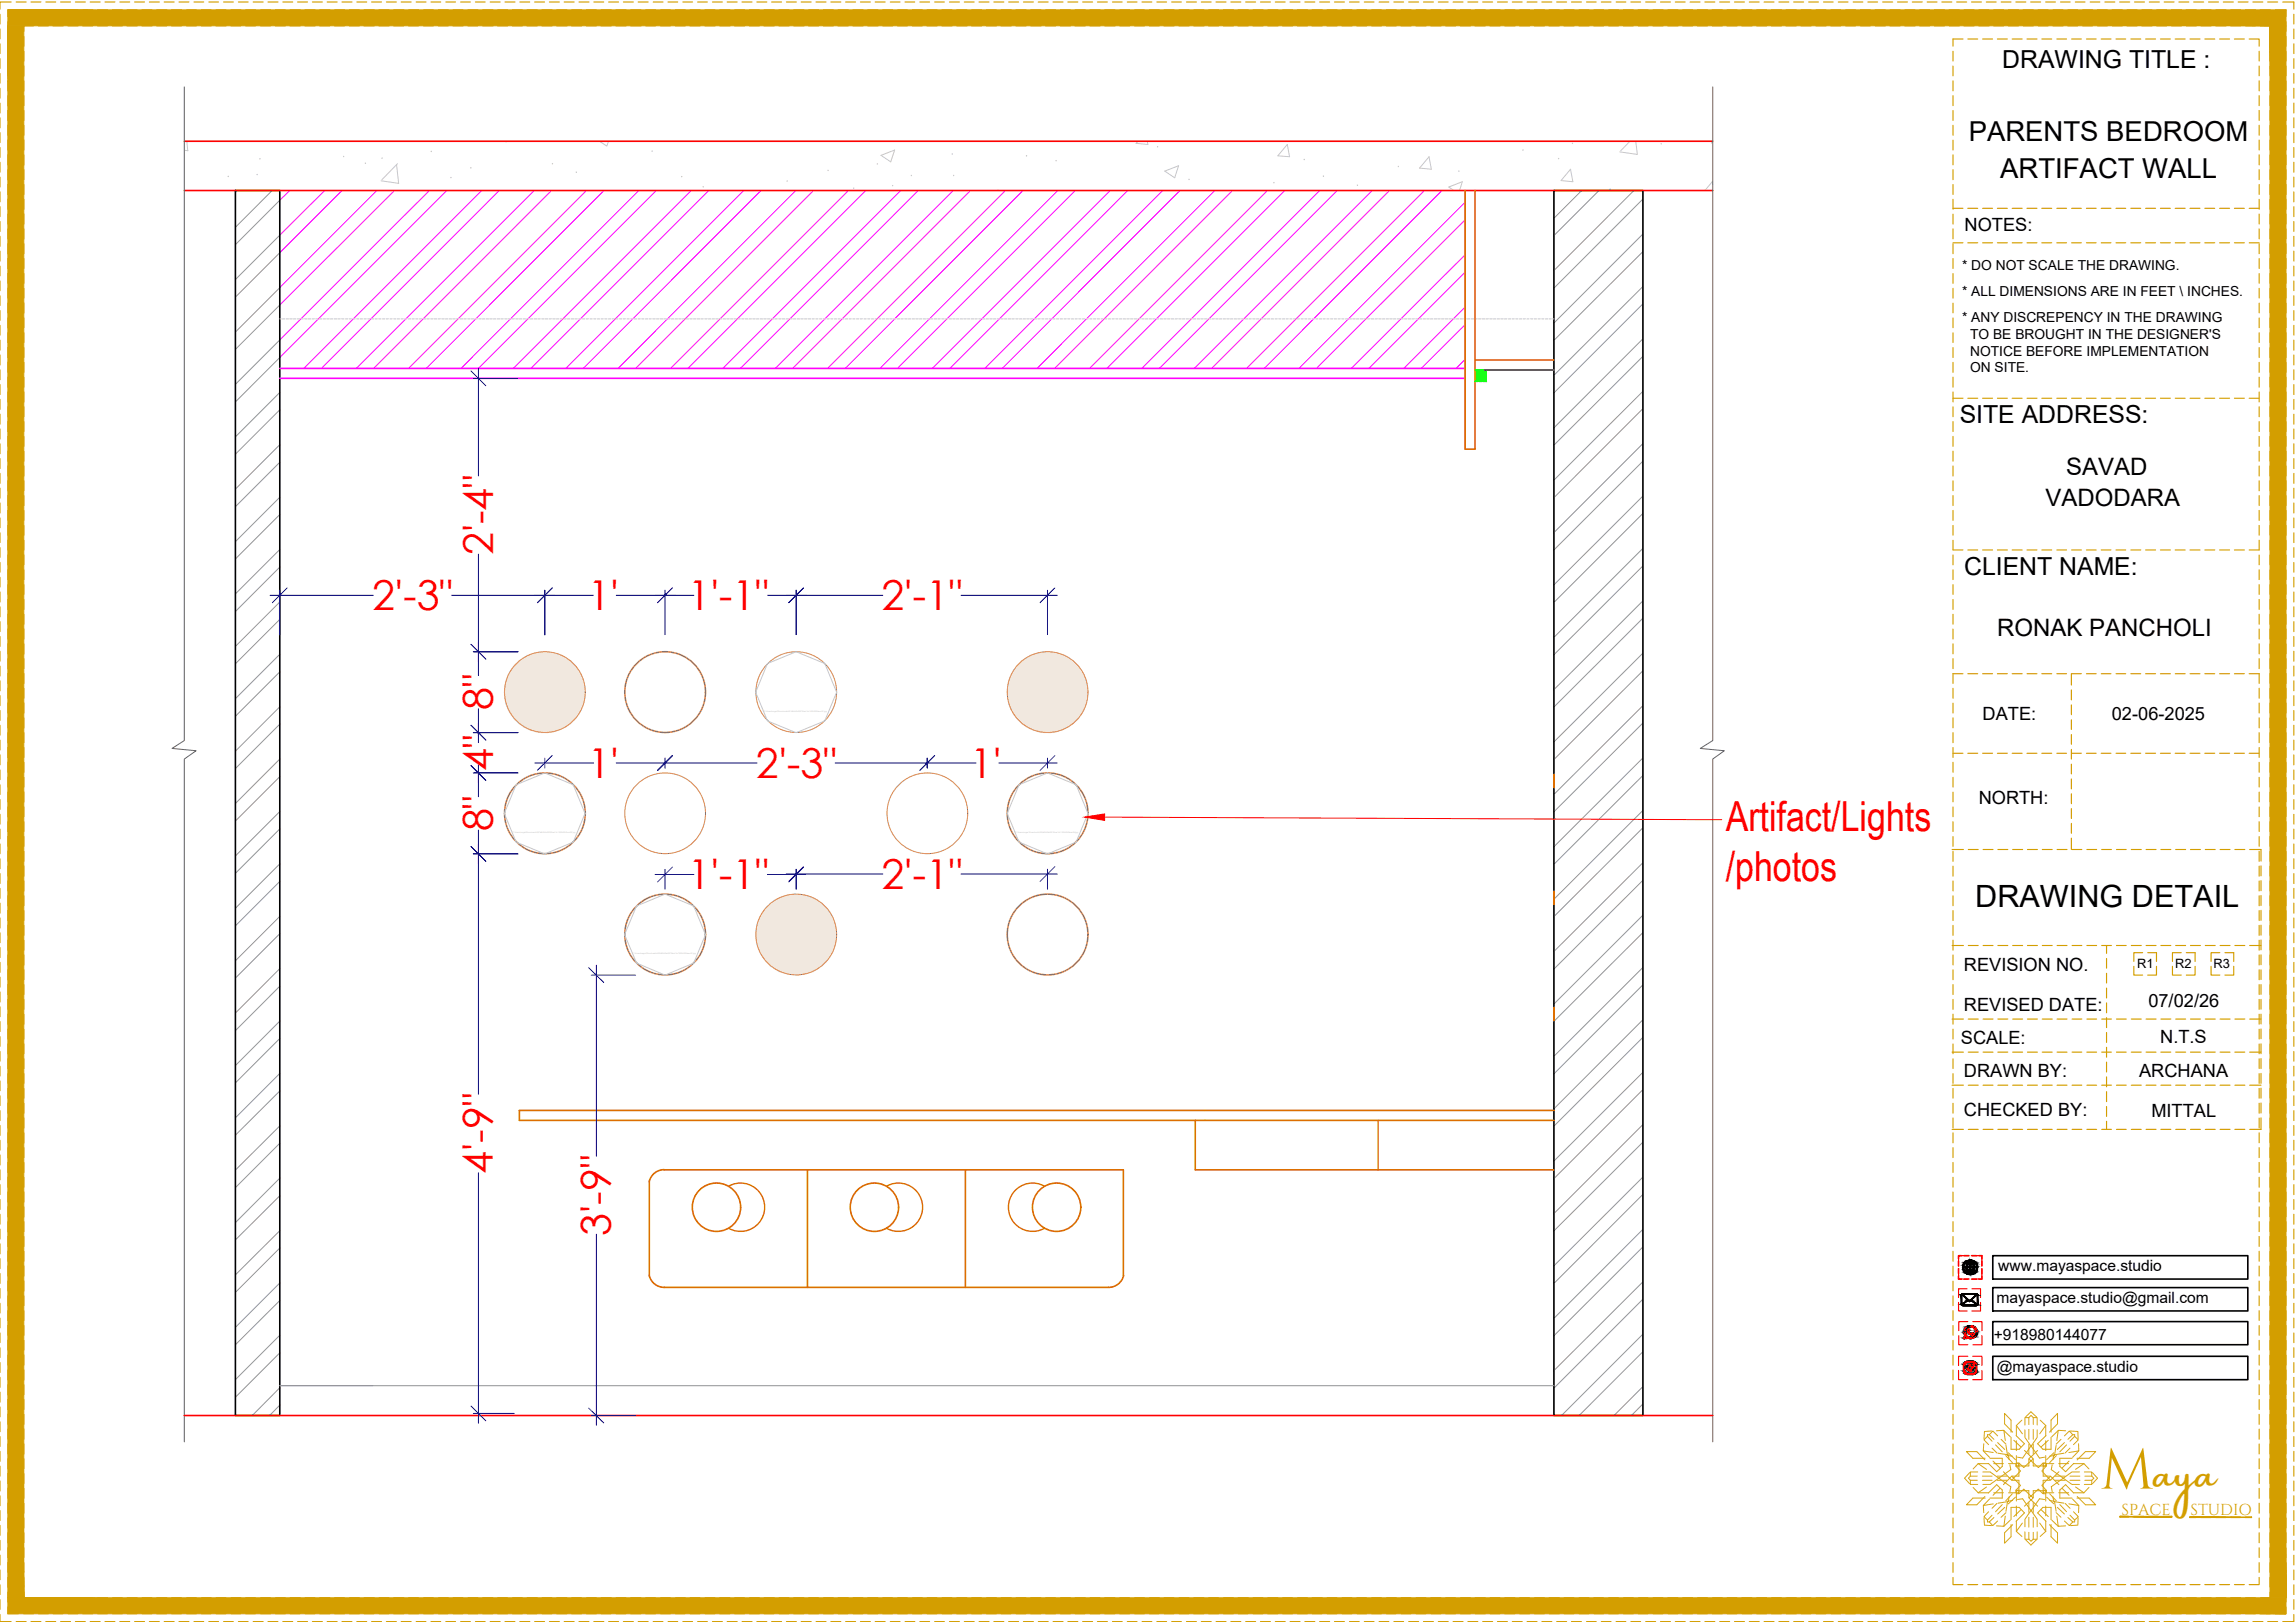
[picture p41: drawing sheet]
<svg xmlns="http://www.w3.org/2000/svg" width="420mm" height="297mm" viewBox="0 0 420 297" stroke-linecap="round" stroke-linejoin="round" font-family="sans-serif">
<defs><g id="words">
<text font-size="10.4" fill="#d39e00" x="384.6" y="272.4">M</text>
<g font-size="7.6" fill="#f00">
<text x="90.3" y="101.6" transform="rotate(-90 90.3 101.6)">2'-4&quot;</text>
<text x="68.1" y="111.6">2'-3&quot;</text>
<text x="107.6" y="111.7">1'</text>
<text x="125.9" y="111.7">1'-1&quot;</text>
<text x="161.4" y="111.7">2'-1&quot;</text>
<text x="90.2" y="130" transform="rotate(-90 90.2 130)">8&quot;</text>
<text x="90.3" y="141" transform="rotate(-90 90.3 141)">4&quot;</text>
<text x="107.6" y="142.4">1'</text>
<text x="138.4" y="142.3">2'-3&quot;</text>
<text x="177.6" y="142.4">1'</text>
<text x="90.2" y="152.2" transform="rotate(-90 90.2 152.2)">8&quot;</text>
<text x="315.9" y="152.1">Artifact/Lights</text>
<text x="315.9" y="161.2">/photos</text>
<text x="125.9" y="162.8">1'-1&quot;</text>
<text x="161.4" y="162.7">2'-1&quot;</text>
<text x="90.2" y="214.8" transform="rotate(-90 90.2 214.8)">4'-9&quot;</text>
<text x="111.8" y="226.1" transform="rotate(-90 111.8 226.1)">3'-9&quot;</text>
</g>
<text font-size="7.4" fill="#d39e00" x="394.3" y="272.4">aya</text>
<text font-size="5.6" x="361.6" y="166">DRAWING DETAIL</text>
<g font-size="5">
<text x="360.4" y="25.8">PARENTS BEDROOM</text>
<text x="366.2" y="32.7">ARTIFACT WALL</text>
</g>
<g font-size="4.5">
<text x="366.6" y="12.4">DRAWING TITLE :</text>
<text x="358.8" y="77.5">SITE ADDRESS:</text>
<text x="359.6" y="105.3">CLIENT NAME:</text>
</g>
<g font-size="4.4">
<text x="378.3" y="87">SAVAD</text>
<text x="374.5" y="92.5">VADODARA</text>
<text x="365.6" y="116.4">RONAK PANCHOLI</text>
</g>
<g font-size="3.3">
<text x="359.7" y="42.3">NOTES:</text>
<text x="363" y="131.9">DATE:</text>
<text x="386.6" y="131.9">02-06-2025</text>
<text x="362.2" y="147.2">NORTH:</text>
<text x="359.5" y="177.8">REVISION NO.</text>
<text x="359.5" y="184.9">REVISED DATE:</text>
<text x="393.3" y="184.3">07/02/26</text>
<text x="359" y="191">SCALE:</text>
<text x="395.5" y="191">N.T.S</text>
<text x="359.5" y="197.2">DRAWN BY:</text>
<text x="391.6" y="197.2">ARCHANA</text>
<text x="359.5" y="204.2">CHECKED BY:</text>
<text x="393.9" y="204.5">MITTAL</text>
</g>
<g font-size="2.9">
<text x="365.8" y="232.7">www.mayaspace.studio</text>
<text x="365.5" y="238.5">mayaspace.studio@gmail.com</text>
<text x="365" y="245.2">+918980144077</text>
<text x="365.5" y="251.1">@mayaspace.studio</text>
</g>
<g font-size="2.9" fill="#d39e00">
<text x="388.4" y="277.3">SPACE</text>
<text x="401" y="277.3">STUDIO</text>
</g>
<g font-size="2.5">
<text x="359.2" y="49.4">* DO NOT SCALE THE DRAWING.</text>
<text x="359.2" y="54.2">* ALL DIMENSIONS ARE IN FEET \ INCHES.</text>
<text x="359.2" y="59">* ANY DISCREPENCY IN THE DRAWING</text>
<text x="360.7" y="62">TO BE BROUGHT IN THE DESIGNER'S</text>
<text x="360.7" y="65.1">NOTICE BEFORE IMPLEMENTATION</text>
<text x="360.7" y="68.1">ON SITE.</text>
</g>
<g font-size="2.4">
<text x="391.3" y="177.2">R1</text>
<text x="398.2" y="177.2">R2</text>
<text x="405.3" y="177.2">R3</text>
</g>
<g font-size=".4" fill="#c7c8ca">
<text x="139.8" y="130.2">C:\Users\sagar\Downloads\503d694fe65238ae14c10584908aac30.jpg</text>
<text x="93.8" y="152.4">C:\Users\sagar\Downloads\503d694fe65238ae14c10584908aac30.jpg</text>
<text x="185.8" y="152.4">C:\Users\sagar\Downloads\503d694fe65238ae14c10584908aac30.jpg</text>
<text x="115.8" y="174.6">C:\Users\sagar\Downloads\503d694fe65238ae14c10584908aac30.jpg</text>
</g>
</g></defs>
<!-- layer: FURNITURE-1 -->
<path d="M270 67.7l2.1 2.1v-2.1zM270 67.7l2.1 2.1h-2.1z" fill="#0f0" stroke="#0f0" stroke-width=".18"/>
<!-- layer: AR HATCH-7 -->
<g fill="#f1e8df" stroke="#f1e8df" stroke-width=".18">
<path d="M191.2 119.3l2.2 .2zM190.2 119.5l1-.2 2.2 .2z"/>
<path d="M99.2 119.3l2.2 .2zM98.1 119.5l1.1-.2 2.2 .2z"/>
<path d="M190.2 119.5l4.3 .3-1.1-.3zM189.1 119.8l1.1-.3 4.3 .3z"/>
<path d="M98.1 119.5l4.3 .3-1-.3zM97 119.8l1.1-.3 4.3 .3z"/>
<path d="M189.1 119.8l6.4 .5-1-.5zM188.1 120.3l1-.5 6.4 .5z"/>
<path d="M97 119.8l6.4 .5-1-.5zM96 120.3l1-.5 6.4 .5z"/>
<path d="M188.1 120.3l8.3 .6-.9-.6zM187.2 120.9l.9-.6 8.3 .6z"/>
<path d="M96 120.3l8.4 .6-1-.6zM95.1 120.9l.9-.6 8.4 .6z"/>
<path d="M187.2 120.9l10 .8-.8-.8zM186.4 121.7l.8-.8 10 .8z"/>
<path d="M95.1 120.9l10.1 .8-.8-.8zM94.3 121.7l.8-.8 10.1 .8z"/>
<path d="M186.4 121.7l11.5 .8-.7-.8zM186.4 121.7l11.5 .8h-12.2z"/>
<path d="M94.3 121.7l11.5 .8-.6-.8zM94.3 121.7l11.5 .8h-12.2z"/>
<path d="M185.7 122.5l12.8 1-.6-1zM185.7 122.5l12.8 1h-13.4z"/>
<path d="M93.6 122.5l12.8 1-.6-1zM93.6 122.5l12.8 1h-13.4z"/>
<path d="M185.1 123.5l13.8 1-.4-1zM185.1 123.5l13.8 1h-14.2z"/>
<path d="M93 123.5l13.8 1-.4-1zM93 123.5l13.8 1h-14.2z"/>
<path d="M184.7 124.5l14.4 1.1-.2-1.1zM184.7 124.5l14.4 1.1h-14.6z"/>
<path d="M92.6 124.5l14.5 1.1-.3-1.1zM92.6 124.5l14.5 1.1h-14.7z"/>
<path d="M184.5 125.6l14.7 1.1-.1-1.1zM184.5 125.6l14.7 1.1h-14.8z"/>
<path d="M92.4 125.6l14.7 1.1v-1.1zM92.4 125.6l14.7 1.1h-14.8z"/>
<path d="M184.4 126.7l14.7 1.1 .1-1.1zM184.4 126.7l14.7 1.1h-14.6z"/>
<path d="M92.3 126.7l14.8 1.1v-1.1zM92.3 126.7l14.8 1.1h-14.7z"/>
<path d="M184.5 127.8l14.4 1.1 .2-1.1zM184.5 127.8l14.4 1.1h-14.2z"/>
<path d="M92.4 127.8l14.4 1.1 .3-1.1zM92.4 127.8l14.4 1.1h-14.2z"/>
<path d="M184.7 128.9l13.8 1 .4-1zM184.7 128.9l13.8 1h-13.4z"/>
<path d="M92.6 128.9l13.8 1 .4-1zM92.6 128.9l13.8 1h-13.4z"/>
<path d="M185.1 129.9l12.8 1 .6-1zM185.1 129.9l12.8 1h-12.2z"/>
<path d="M93 129.9l12.8 1 .6-1zM93 129.9l12.8 1h-12.2z"/>
<path d="M185.7 130.9l11.5 .8 .7-.8zM185.7 130.9l11.5 .8h-10.8z"/>
<path d="M93.6 130.9l11.6 .8 .6-.8zM93.6 130.9l11.6 .8h-10.9z"/>
<path d="M186.4 131.7l10 .8 .8-.8zM186.4 131.7l10 .8h-9.2z"/>
<path d="M94.3 131.7l10.1 .8 .8-.8zM94.3 131.7l10.1 .8h-9.3z"/>
<path d="M187.2 132.5l8.3 .6 .9-.6zM187.2 132.5l8.3 .6h-7.4z"/>
<path d="M95.1 132.5l8.3 .6 1-.6zM95.1 132.5l8.3 .6h-7.4z"/>
<path d="M188.1 133.1l6.4 .5 1-.5zM188.1 133.1l6.4 .5h-5.4z"/>
<path d="M96 133.1l6.4 .5 1-.5zM96 133.1l6.4 .5h-5.4z"/>
<path d="M189.1 133.6l4.3 .3 1.1-.3zM189.1 133.6l4.3 .3h-3.2z"/>
<path d="M97 133.6l4.4 .3 1-.3zM97 133.6l4.4 .3h-3.3z"/>
<path d="M190.2 133.9l2.1 .2 1.1-.2zM190.2 133.9l2.1 .2z"/>
<path d="M98.1 133.9l2.2 .2 1.1-.2zM98.1 133.9l2.2 .2z"/>
<path d="M145.2 163.6l2.2 .2zM144.1 163.8l1.1-.2 2.2 .2z"/>
<path d="M144.1 163.8l4.4 .4-1.1-.4zM143 164.2l1.1-.4 4.4 .4z"/>
<path d="M143 164.2l6.4 .4-.9-.4zM142.1 164.6l.9-.4 6.4 .4z"/>
<path d="M142.1 164.6l8.3 .7-1-.7zM141.1 165.3l1-.7 8.3 .7z"/>
<path d="M141.1 165.3l10.1 .7-.8-.7zM140.3 166l.8-.7 10.1 .7z"/>
<path d="M140.3 166l11.6 .9-.7-.9zM140.3 166l11.6 .9h-12.2z"/>
<path d="M139.7 166.9l12.7 .9-.5-.9zM139.7 166.9l12.7 .9h-13.3z"/>
<path d="M139.1 167.8l13.7 1.1-.4-1.1zM139.1 167.8l13.7 1.1h-14.1z"/>
<path d="M138.7 168.9l14.4 1.1-.3-1.1zM138.7 168.9l14.4 1.1h-14.7z"/>
<path d="M138.4 170l14.8 1.1-.1-1.1zM138.4 170l14.8 1.1h-14.9z"/>
<path d="M138.3 171.1l14.8 1.1 .1-1.1zM138.3 171.1l14.8 1.1h-14.7z"/>
<path d="M138.4 172.2l14.4 1 .3-1zM138.4 172.2l14.4 1h-14.1z"/>
<path d="M138.7 173.2l13.7 1.1 .4-1.1zM138.7 173.2l13.7 1.1h-13.3z"/>
<path d="M139.1 174.3l12.8 .9 .5-.9zM139.1 174.3l12.8 .9h-12.2z"/>
<path d="M139.7 175.2l11.5 .9 .7-.9zM139.7 175.2l11.5 .9h-10.9z"/>
<path d="M140.3 176.1l10.1 .8 .8-.8zM140.3 176.1l10.1 .8h-9.3z"/>
<path d="M141.1 176.9l8.3 .5 1-.5zM141.1 176.9l8.3 .5h-7.3z"/>
<path d="M142.1 177.4l6.4 .6 .9-.6zM142.1 177.4l6.4 .6h-5.5z"/>
<path d="M143 178l4.4 .3 1.1-.3zM143 178l4.4 .3h-3.3z"/>
<path d="M144.1 178.3l2.2 .1 1.1-.1zM144.1 178.3l2.2 .1z"/>
</g>
<g fill="none" stroke="#939598" stroke-width=".18">
<path d="M43.4 34.9l-.3 .3M49.8 34.9l-6.7 6.7M51.2 36.6l-8.1 8.2M289.6 34.9l-5.1 5M292.7 34.9l-8.2 8.2M299.1 34.9l-14.6 14.6M300.8 36.4l-16.3 16.3M51.2 43l-8.1 8.2M51.2 52.6l-8.1 8.2M51.2 46.3l-8.1 8.1M51.2 55.8l-8.1 8.2M300.8 42.8l-16.3 16.3"/>
<path d="M300.8 52.4l-16.3 16.3M300.8 46l-16.3 16.3M300.8 55.6l-16.3 16.3M51.2 62.2l-8.1 8.1M51.2 71.8l-8.1 8.2M51.2 65.4l-8.1 8.2M51.2 75l-8.1 8.1M300.8 62l-16.3 16.3M300.8 71.6l-16.3 16.3M300.8 65.2l-16.3 16.3M300.8 74.8l-16.3 16.3M51.2 81.4l-8.1 8.1"/>
<path d="M51.2 91l-8.1 8.1M51.2 84.6l-8.1 8.1M51.2 94.2l-8.1 8.1M300.8 81.2l-16.3 16.3M300.8 90.8l-16.3 16.2M300.8 84.4l-16.3 16.3M300.8 94l-16.3 16.3M51.2 100.6l-8.1 8.1M51.2 110.2l-8.1 8.1M51.2 119.7l-8.1 8.2M51.2 103.8l-8.1 8.1M51.2 113.4l-8.1 8.1"/>
<path d="M300.8 100.4l-16.3 16.3M300.8 110l-16.3 16.2M300.8 119.5l-16.3 16.3M300.8 103.6l-16.3 16.2M300.8 113.1l-16.3 16.3M51.2 129.4l-8.1 8.1M51.2 138.9l-8.1 8.2M51.2 123l-8.1 8.1M51.2 132.5l-8.1 8.2M300.8 129.1l-16.3 16.3M300.8 138.7l-16.3 16.3M300.8 122.8l-16.3 16.2"/>
<path d="M300.8 132.3l-16.3 16.3M51.2 148.5l-8.1 8.2M51.2 158.1l-8.1 8.1M51.2 142.1l-8.1 8.2M51.2 151.7l-8.1 8.1M300.8 148.3l-16.3 16.3M300.8 157.9l-16.3 16.2M300.8 141.9l-16.3 16.3M300.8 151.5l-16.3 16.3M51.2 167.7l-8.1 8.1M51.2 177.3l-8.1 8.1M51.2 161.3l-8.1 8.1"/>
<path d="M51.2 170.9l-8.1 8.1M300.8 167.5l-16.3 16.3M300.8 177.1l-16.3 16.2M300.8 161.1l-16.3 16.3M300.8 170.7l-16.3 16.2M51.2 186.9l-8.1 8.1M51.2 196.5l-8.1 8.1M51.2 180.5l-8.1 8.1M51.2 190.1l-8.1 8.1M51.2 199.7l-8.1 8.1M300.8 186.6l-16.3 16.3M300.8 196.2l-16.3 16.3"/>
<path d="M300.8 180.2l-16.3 16.3M300.8 189.9l-16.3 16.2M300.8 199.4l-16.3 16.3M51.2 206.1l-8.1 8.1M51.2 215.6l-8.1 8.2M51.2 209.2l-8.1 8.2M51.2 218.8l-8.1 8.1M300.8 205.8l-16.3 16.3M300.8 215.4l-16.3 16.3M300.8 209l-16.3 16.3M300.8 218.6l-16.3 16.3M51.2 225.2l-8.1 8.1"/>
<path d="M51.2 234.8l-8.1 8.1M51.2 228.4l-8.1 8.1M51.2 238l-8.1 8.1M300.8 225l-16.3 16.3M300.8 234.6l-16.3 16.3M300.8 228.2l-16.3 16.3M300.8 237.8l-16.3 16.3M51.2 244.4l-8.1 8.1M51.2 254l-5 5.1M51.2 247.6l-8.1 8.1M51.2 257.2l-1.8 1.9M300.8 244.2l-14.9 14.9"/>
<path d="M300.8 253.8l-5.3 5.3M300.8 247.4l-11.7 11.7M300.8 256.9l-2.1 2.2"/>
</g>
<!-- layer: FURNITURE-1 -->
<path d="M51.2 34.9l217 32.5v-32.5zM51.2 34.9l217 32.5h-217z" fill="#fff" stroke="#fff" stroke-width=".18"/>
<g fill="none" stroke="#f0f" stroke-width=".18">
<path d="M53 34.9l-1.8 1.7M59.4 34.9l-8.2 8.1M62.6 34.9l-11.4 11.4M69 34.9l-17.8 17.7M72.2 34.9l-21 20.9M78.6 34.9l-27.4 27.3M81.8 34.9l-30.6 30.5M88.2 34.9l-32.6 32.5M91.4 34.9l-32.6 32.5M97.8 34.9l-32.6 32.5M101 34.9l-32.6 32.5M107.4 34.9l-32.6 32.5"/>
<path d="M110.6 34.9l-32.6 32.5M117 34.9l-32.6 32.5M120.1 34.9l-32.5 32.5M126.5 34.9l-32.5 32.5M129.8 34.9l-32.6 32.5M136.1 34.9l-32.5 32.5M139.3 34.9l-32.5 32.5M145.7 34.9l-32.5 32.5M148.9 34.9l-32.5 32.5M155.3 34.9l-32.5 32.5M158.5 34.9l-32.6 32.5M164.9 34.9l-32.6 32.5"/>
<path d="M168.1 34.9l-32.5 32.5M174.5 34.9l-32.6 32.5M177.7 34.9l-32.6 32.5M184.1 34.9l-32.6 32.5M187.3 34.9l-32.6 32.5M193.7 34.9l-32.6 32.5M196.8 34.9l-32.5 32.5M203.2 34.9l-32.5 32.5M206.5 34.9l-32.6 32.5M212.9 34.9l-32.6 32.5M216 34.9l-32.5 32.5M222.4 34.9l-32.5 32.5"/>
<path d="M225.6 34.9l-32.5 32.5M232 34.9l-32.5 32.5M235.2 34.9l-32.6 32.5M241.6 34.9l-32.6 32.5M244.8 34.9l-32.5 32.5M251.2 34.9l-32.5 32.5M254.4 34.9l-32.6 32.5M260.8 34.9l-32.6 32.5M264 34.9l-32.6 32.5M268.2 37l-30.4 30.4M268.2 46.6l-20.8 20.8M268.2 56.2l-11.2 11.2"/>
<path d="M268.2 40.2l-27.2 27.2M268.2 49.8l-17.6 17.6M268.2 59.4l-8 8M268.2 65.8l-1.6 1.6"/>
</g>
<g fill="none" stroke="#c7c8ca" stroke-width=".18">
<path d="M33.7 27.5l.7 .1M34.2 25.9l.2 1.7M72.6 30.1l.4 3.5-3.2-.5M72.8 30l-2.9 2.9M109.8 25.9l1.3 .8 .3-.8M161.3 28.4l2.5-.9-.7 2.1zM208.3 25.9l-.3 .3 2.1 .2v-.5M213.2 31.3l2.6-1-.7 2.2zM235.7 26.4l.4 2.3-2.2-.2zM261.6 28.7l.4 2.3-2.1-.2zM266.2 34.9l-1-.7 2.5-.9-.5 1.6M287.5 31l.5 2.3-2.2-.3z"/>
<path d="M298.4 25.9l-1.7 1.7M299.5 25.9l.3 2.4-3.3-.5M313.6 33.8l-.1-.5-1.4 1.6"/>
</g>
<g fill="#c7c8ca" stroke="#c7c8ca" stroke-width=".18">
<path d="M82.5 32.5h.1z"/>
<path d="M101.1 30l.1-.1z"/>
<path d="M119.3 27.7l.1-.1z"/>
<path d="M174.5 32.1h.1z"/>
<path d="M193.3 29.4h.1z"/>
<path d="M211.9 26.9l.1-.1z"/>
<path d="M267 31.3h.1z"/>
<path d="M285.3 29h.1z"/>
<path d="M304.1 26.3h.1z"/>
<path d="M47 31.9h.1z"/>
<path d="M69.9 28.9h.1z"/>
<path d="M78.9 27.7h.1z"/>
<path d="M92.6 25.9h.1z"/>
<path d="M128.7 34.2l.1-.1z"/>
<path d="M151.6 31.2v-.1z"/>
<path d="M160.6 30h.1z"/>
<path d="M174.3 28.2h.1z"/>
<path d="M233.2 33.4h.1z"/>
<path d="M242.2 32.2h.1z"/>
<path d="M256 30.4v.1z"/>
<path d="M278.8 27.5v-.1z"/>
<path d="M287.8 26.2h.1z"/>
<path d="M313.3 26.1h.1z"/>
<path d="M182.7 34.8l.1-.1z"/>
<path d="M163.4 34v-.1z"/>
<path d="M124.8 32.3v.1z"/>
<path d="M86.1 30.7l.1 .1z"/>
<path d="M66.8 29.9l.1-.1z"/>
<path d="M47.5 29.1l.1-.1z"/>
<path d="M294.7 34.6h.1z"/>
<path d="M217.6 32.8h.1z"/>
<path d="M187.9 28.5l.1 .1z"/>
<path d="M166.8 32.1h.1z"/>
<path d="M41.7 32.3l.1-.1z"/>
</g>
<path d="M43.1 34.9h8.1v224.2h-8.1zM284.5 34.9h16.3v224.2h-16.3z" fill="none" stroke="#000" stroke-width=".3"/>
<!-- layer: SECTION ( SLAB PLine ) -->
<path d="M33.7 34.9h279.9M33.7 25.9h279.9M33.7 259.1h279.9" fill="none" stroke="#f00" stroke-width=".3"/>
<!-- layer: COLUMN -->
<g fill="none" stroke="#c7c8ca" stroke-width=".18">
<path d="M51.2 58.4h.3M51.7 58.4h.5M52.4 58.4h.4M53 58.4h.5M53.7 58.4h.5M54.4 58.4h.5M55.1 58.4h.4M55.8 58.4h.4M56.4 58.4h.5M57.1 58.4h.5M57.8 58.4h.5M58.5 58.4h.4"/>
<path d="M59.1 58.4h.5M59.8 58.4h.5M60.5 58.4h.5M61.2 58.4h.4M61.8 58.4h.5M62.5 58.4h.5M63.2 58.4h.5M63.9 58.4h.4M64.6 58.4h.4M65.3 58.4h.4M66 58.4h.4M66.6 58.4h.5"/>
<path d="M67.3 58.4h.4M68 58.4h.4M68.7 58.4h.4M69.3 58.4h.5M70 58.4h.4M70.7 58.4h.4M71.4 58.4h.4M72.1 58.4h.4M72.7 58.4h.5M73.4 58.4h.4M74.1 58.4h.4M74.8 58.4h.4"/>
<path d="M75.4 58.4h.5M76.1 58.4h.4M76.8 58.4h.4M77.5 58.4h.4M78.1 58.4h.5M78.8 58.4h.5M79.5 58.4h.5M80.2 58.4h.4M80.9 58.4h.4M81.5 58.4h.5M82.2 58.4h.5M82.9 58.4h.5"/>
<path d="M83.6 58.4h.4M84.2 58.4h.5M84.9 58.4h.5M85.6 58.4h.5M86.3 58.4h.4M87 58.4h.4M87.6 58.4h.5M88.3 58.4h.5M89 58.4h.5M89.7 58.4h.4M90.3 58.4h.5M91 58.4h.5"/>
<path d="M91.7 58.4h.5M92.4 58.4h.4M93 58.4h.5M93.7 58.4h.5M94.4 58.4h.5M95.1 58.4h.4M95.8 58.4h.4M96.4 58.4h.5M97.1 58.4h.5M97.8 58.4h.5M98.5 58.4h.4M99.1 58.4h.5"/>
<path d="M99.8 58.4h.5M100.5 58.4h.5M101.2 58.4h.4M101.9 58.4h.4M102.5 58.4h.5M103.2 58.4h.5M103.9 58.4h.5M104.6 58.4h.4M105.2 58.4h.5M106 58.4h.4M106.6 58.4h.5M107.3 58.4h.4"/>
<path d="M108 58.4h.4M108.7 58.4h.4M109.3 58.4h.5M110 58.4h.4M110.7 58.4h.4M111.4 58.4h.4M112.1 58.4h.4M112.7 58.4h.5M113.4 58.4h.4M114.1 58.4h.4M114.8 58.4h.4M115.4 58.4h.5"/>
<path d="M116.1 58.4h.4M116.8 58.4h.4M117.5 58.4h.4M118.2 58.4h.4M118.8 58.4h.5M119.5 58.4h.5M120.2 58.4h.4M120.9 58.4h.4M121.5 58.4h.5M122.2 58.4h.5M122.9 58.4h.5M123.6 58.4h.4"/>
<path d="M124.2 58.4h.5M124.9 58.4h.5M125.6 58.4h.5M126.3 58.4h.4M127 58.4h.4M127.6 58.4h.5M128.3 58.4h.5M129 58.4h.5M129.7 58.4h.4M130.3 58.4h.5M131 58.4h.5M131.7 58.4h.5"/>
<path d="M132.4 58.4h.4M133.1 58.4h.4M133.7 58.4h.5M134.4 58.4h.5M135.1 58.4h.5M135.8 58.4h.4M136.4 58.4h.5M137.1 58.4h.5M137.8 58.4h.5M138.5 58.4h.4M139.1 58.4h.5M139.8 58.4h.5"/>
<path d="M140.5 58.4h.5M141.2 58.4h.4M141.9 58.4h.4M142.5 58.4h.5M143.2 58.4h.5M143.9 58.4h.5M144.6 58.4h.4M145.2 58.4h.5M145.9 58.4h.5M146.6 58.4h.5M147.3 58.4h.4M148 58.4h.4"/>
<path d="M148.7 58.4h.4M149.4 58.4h.4M150 58.4h.5M150.7 58.4h.4M151.4 58.4h.4M152.1 58.4h.4M152.7 58.4h.5M153.4 58.4h.4M154.1 58.4h.4M154.8 58.4h.4M155.4 58.4h.5M156.1 58.4h.4"/>
<path d="M156.8 58.4h.4M157.5 58.4h.4M158.2 58.4h.4M158.8 58.4h.5M159.5 58.4h.4M160.2 58.4h.4M160.9 58.4h.4M161.5 58.4h.5M162.2 58.4h.5M162.9 58.4h.5M163.6 58.4h.4M164.3 58.4h.4"/>
<path d="M164.9 58.4h.5M165.6 58.4h.5M166.3 58.4h.5M167 58.4h.4M167.6 58.4h.5M168.3 58.4h.5M169 58.4h.5M169.7 58.4h.4M170.3 58.4h.5M171 58.4h.5M171.7 58.4h.5M172.4 58.4h.4"/>
<path d="M173.1 58.4h.4M173.7 58.4h.5M174.4 58.4h.5M175.1 58.4h.5M175.8 58.4h.4M176.4 58.4h.5M177.1 58.4h.5M177.8 58.4h.5M178.5 58.4h.4M179.2 58.4h.4M179.8 58.4h.5M180.5 58.4h.5"/>
<path d="M181.2 58.4h.5M181.9 58.4h.4M182.5 58.4h.5M183.2 58.4h.5M183.9 58.4h.5M184.6 58.4h.4M185.3 58.4h.4M185.9 58.4h.5M186.6 58.4h.5M187.3 58.4h.4M188 58.4h.4M188.6 58.4h.5"/>
<path d="M189.3 58.4h.5M190 58.4h.5M190.7 58.4h.4M191.4 58.4h.4M192.1 58.4h.4M192.7 58.4h.5M193.4 58.4h.4M194.1 58.4h.4M194.8 58.4h.4M195.5 58.4h.4M196.1 58.4h.5M196.8 58.4h.4"/>
<path d="M197.5 58.4h.4M198.2 58.4h.4M198.8 58.4h.5M199.5 58.4h.4M200.2 58.4h.4M200.9 58.4h.4M201.5 58.4h.5M202.2 58.4h.4M202.9 58.4h.4M203.6 58.4h.4M204.3 58.4h.4M204.9 58.4h.5"/>
<path d="M205.6 58.4h.5M206.3 58.4h.5M207 58.4h.4M207.6 58.4h.5M208.3 58.4h.5M209 58.4h.5M209.7 58.4h.4M210.4 58.4h.4M211 58.4h.5M211.7 58.4h.5M212.4 58.4h.5M213.1 58.4h.4"/>
<path d="M213.7 58.4h.5M214.4 58.4h.5M215.1 58.4h.5M215.8 58.4h.4M216.5 58.4h.4M217.1 58.4h.5M217.8 58.4h.5M218.5 58.4h.4M219.2 58.4h.4M219.8 58.4h.5M220.5 58.4h.5M221.2 58.4h.5"/>
<path d="M221.9 58.4h.4M222.5 58.4h.5M223.2 58.4h.5M223.9 58.4h.5M224.6 58.4h.4M225.3 58.4h.4M225.9 58.4h.5M226.6 58.4h.5M227.3 58.4h.5M228 58.4h.4M228.6 58.4h.5M229.3 58.4h.5"/>
<path d="M230 58.4h.5M230.7 58.4h.4M231.4 58.4h.4M232 58.4h.5M232.7 58.4h.5M233.4 58.4h.4M234.1 58.4h.4M234.8 58.4h.4M235.5 58.4h.4M236.1 58.4h.5M236.8 58.4h.4M237.5 58.4h.4"/>
<path d="M238.2 58.4h.4M238.8 58.4h.5M239.5 58.4h.4M240.2 58.4h.4M240.9 58.4h.4M241.6 58.4h.4M242.2 58.4h.5M242.9 58.4h.4M243.6 58.4h.4M244.3 58.4h.4M244.9 58.4h.5M245.6 58.4h.4"/>
<path d="M246.3 58.4h.4M247 58.4h.4M247.6 58.4h.5M248.3 58.4h.5M249 58.4h.5M249.7 58.4h.4M250.4 58.4h.4M251 58.4h.5M251.7 58.4h.5M252.4 58.4h.5M253.1 58.4h.4M253.7 58.4h.5"/>
<path d="M254.4 58.4h.5M255.1 58.4h.5M255.8 58.4h.4M256.5 58.4h.4M257.1 58.4h.5M257.8 58.4h.5M258.5 58.4h.5M259.2 58.4h.4M259.8 58.4h.5M260.5 58.4h.5M261.2 58.4h.5M261.9 58.4h.4"/>
<path d="M262.6 58.4h.4M263.2 58.4h.5M263.9 58.4h.5M264.6 58.4h.4M265.3 58.4h.4M265.9 58.4h.5M266.6 58.4h.5M267.3 58.4h.5M268 58.4h.4M268.6 58.4h.5M269.3 58.4h.5M270 58.4h.5"/>
<path d="M270.7 58.4h.4M271.4 58.4h.4M272 58.4h.5M272.7 58.4h.5M273.4 58.4h.5M274.1 58.4h.4M274.7 58.4h.5M275.4 58.4h.5M276.1 58.4h.5M276.8 58.4h.4M277.5 58.4h.4M278.2 58.4h.4"/>
<path d="M278.8 58.4h.5M279.5 58.4h.5M280.2 58.4h.4M280.9 58.4h.4M281.6 58.4h.4M282.2 58.4h.5M282.9 58.4h.4M283.6 58.4h.4M284.3 58.4h.2"/>
</g>
<!-- layer: SECTION ( HATCH  ) -->
<path d="M51.2 253.6h233.3" fill="none" stroke="#939598" stroke-width=".18"/>
<!-- layer: GROUND FLOOR -->
<path d="M51.2 69.2h217M51.2 67.4h217" fill="none" stroke="#f0f" stroke-width=".3"/>
<!-- layer: FURNITURE -->
<g fill="none" stroke="#dd6e00" stroke-width=".3">
<path d="M268.2 34.9v47.3h1.8v-47.3M270 67.7h14.5M270 65.9h14.5M284.5 141.7v2.5M284.5 163.1v2.4M284.5 184.3v2.5M121.6 214.1h84.1v19.4M121.6 214.1a2.82 2.82 0 0 0-2.7 2.1v17.3a2.8 2.8 0 0 0 2.7 2.1M147.8 214.1v21.5M176.7 214.1v21.5M218.8 205v9.1h65.7M284.5 203.2h-189.4v1.8h189.4"/>
<path d="M121.6 235.6h81.3M205.7 233.5a2.82 2.82 0 0 1-2.7 2.1"/>
<circle cx="131.2" cy="220.9" r="4.4"/>
<circle cx="160.1" cy="220.9" r="4.4"/>
<circle cx="193.4" cy="220.9" r="4.4"/>
</g>
<path d="M270 69.8h.6M270 67.7h.6M270.8 69.8h.5M270.8 67.7h.5M271.5 67.7h.6v.3M272.1 69.5v.3h-.6M272.1 68.2v.5M272.1 68.9v.4" fill="none" stroke="#0f0" stroke-width=".3"/>
<!-- layer: 0 -->
<path d="M271.8 67.7h12.7" fill="none" stroke="#7d5120" stroke-width=".3"/>
<!-- layer: FURNI -->
<g fill="none" stroke="#b8735c" stroke-width=".3">
<circle cx="121.8" cy="126.7" r="7.4"/>
<circle cx="99.8" cy="148.9" r="7.4"/>
<circle cx="191.8" cy="148.9" r="7.4"/>
<circle cx="121.8" cy="171" r="7.4"/>
<circle cx="191.8" cy="171" r="7.4"/>
</g>
<g fill="none" stroke="#b8735c" stroke-width=".18">
<circle cx="99.8" cy="126.7" r="7.4"/>
<circle cx="145.8" cy="126.7" r="7.4"/>
<circle cx="191.8" cy="126.7" r="7.4"/>
<circle cx="121.8" cy="148.9" r="7.4"/>
<circle cx="169.8" cy="148.9" r="7.4"/>
<circle cx="145.8" cy="171" r="7.4"/>
</g>
<!-- layer: Text -->
<path d="M33.7 15.9v119.6l-2.2 1.5 4.4 .4-2.2 1.5v125M313.6 15.9v119.6l-2.3 1.5 4.4 .4-2.1 1.5v125" fill="none" stroke="#636466" stroke-width=".18"/>
<!-- layer: Dimension -->
<g fill="none" stroke="#e0ac11" stroke-width=".18">
<path d="M370.2 259.9l-1.1 1M370.8 259.3l1-.9 1 .9M371.4 259.4h-.7v1.4M371.4 259.4v1.3M371.8 259.1l-.4 .3M371.9 259.1l.3 .3M372.2 259.4h.8v1.4M372.2 259.4v1.3M373.5 259.9l1 1M360.6 269.5l-.9 1 .9 1.1M360.7 270.9v.8h1.4M360.7 270.9h1.3"/>
<path d="M360.7 270.2l-.3 .3 .3 .4M360.7 270.2h1.3M361.2 272.2l1 1M362.1 269.4h-1.4v.8M362.2 273.2h1.9M362.2 267.9h1.9M362.2 267.9l-1 .9M362.2 267.9l1.5 1M362.9 270.9h1.8M362.9 270.2h1.8M363 271.7h1.4M363 269.4h1.4"/>
<path d="M363.1 265.5l1.1 1.2M363.2 264.2l-.1 1.3 1.8 .3M363.2 277.8l.1 1.3M363.3 279.1l1.3 .1M363.4 273.9l-1.5 1.5h-1.9l1.2-1.2h2.2M363.4 266.9h-2.2l-1.2-1.2h1.9l1.5 1.5M363.7 272.1l-1.5 1.1M363.9 262.9l-.7 .6 .9 .9M363.9 278.2v.3h.3M363.9 262.6h.3M363.9 262.5v.4M363.9 262.9l.8 .9"/>
<path d="M364 273.2l1.5-1.5 1.1 1v1.5h-2.3M364.1 276.7l-.9 .9 .7 .6M364.2 262.6l.6-.7 .9 .9M364.2 262.6l.8 .8M364.2 274.3l-1.1 1.2M364.3 266.9h2.3v1.5l-1.1 1-1.5-1.6M364.4 269.4l1.5 1.1M364.6 261.9l-1.3 .1-.1 1.3M364.7 277.3l-.8 .9M364.7 265l.9 .9M364.9 267.4l1.2 1.3M364.9 275.2l-1.8 .3 .1 1.3"/>
<path d="M365 273.2h1.8M365 267.9h1.8M365 277.7l-.8 .8M365.3 264.4l1.3 1.3M365.5 261.9l1.4-.1 .2 1.8M365.6 275.2l-.9 .8M365.6 270.9h1.8M365.6 270.2h1.8M365.7 278.4l-.9 .8-.6-.7M365.7 264l1.3 1.3M365.8 266l1.9 .3 .1 .9M365.9 270.5l-1.5 1.1"/>
<path d="M365.9 270.5l2.2 1.6-.1 .9M366.1 272.4l-1.2 1.3M366.4 263.4l.8 .9M366.6 275.4l-1.3 1.3M366.8 271.7l1.1-1.2 .4 .4 .3-.4 1.3 1.4-.8 .8M366.9 261.8l1.1 1.2M367 275.9l-1.3 1.2M367.1 277.5l-.2 1.8h-1.4M367.2 266.4l1.2 1.3M367.2 276.8l-.8 .9M367.2 264.5l.3 1.9 1 .1M367.7 265.9l1.3 1.3"/>
<path d="M367.7 267.9h1.9v2.3h-1.3M367.8 273.9l-.1 .9-1.9 .3M368 268.1l.1 .9-2.2 1.5M368 278.2l-1.1 1.1M368.2 279v2.2l-1.2 1.2v-1.9l1.5-1.5M368.2 262.1v-2.2l-1.2-1.2v1.9l1.5 1.5M368.2 278.1v-2.2h1.5l.9 1-1.5 1.5M368.3 270.9h1.3v2.3h-1.9M368.4 273.4l-1.2 1.3M368.5 274.6l-1 .2-.3 1.8M368.7 263.6l1.3 1.2M369 274l-1.3 1.2"/>
<path d="M369.1 268.3l.8 .9-1.3 1.3-.3-.3-.4 .3-1.1-1.1M369.1 267.9v.4h.5M369.1 262.7l1.5 1.5-.9 1h-1.5v-2.2M369.1 266.4v1.9h2.3v-1.3M369.1 267.7h.5v.6M369.1 260.9v1.9M369.1 263.7v1.8M369.1 275.6v1.8M369.1 278.4v1.9M369.1 260.9l1.1 1.5M369.4 274.4l.9-.1 1.5 2.2-1 1.5M369.6 272.8v.6h-.5"/>
<path d="M369.6 272.7h-.5v.5M369.7 273.4l.8-.9 1.3 1.3-.4 .3 .4 .4-1.2 1.2M370 276.3l-1.3 1.3M370.2 278.8l-1.1 1.5M370.6 265.5l1.2 1.1-.4 .4 .4 .4-1.3 1.2-.8-.8M370.7 261.7v1.3M370.7 278.1v1.3M370.8 263.1l1 1.6M371.4 274.1v-1.3h-2.3v1.9M371.4 261.6v1.8M371.4 264.3v1.8M371.4 275v1.8"/>
<path d="M371.4 277.7v1.8M371.9 264.7l1.5 2.2 .9-.2M372.2 274.1v-1.3h2.3v1.9M372.2 261.6v1.8M372.2 264.3v1.8M372.2 275v1.8M372.2 277.7v1.8M372.9 263.1l-2.6 3.8-.9-.2M373 261.7v1.3M373 278.1v1.3M373 265.5l-1.1 1.1 .3 .4-.3 .4 1.3 1.2 .8-.8M373.4 278.8l1.1 1.5"/>
<path d="M373.7 276.3l1.3 1.3M374 273.4l-.8-.9-1.3 1.3 .3 .3-.3 .4 1.1 1.2M374.1 272.8v.6h.4M374.1 272.7h.5v.5M374.3 274.4l-.9-.1-1.5 2.2 1 1.5M374.5 266.4v1.9h-2.3v-1.3M374.5 267.7h-.4v.6M374.5 260.9v1.9M374.5 263.7v1.8M374.5 275.6v1.8M374.5 278.4v1.9M374.5 260.9l-1.1 1.5"/>
<path d="M374.6 262.7l-1.6 1.5 1 1h1.5v-2.2M374.6 268.3l-.8 .9 1.2 1.3 .4-.3 .4 .3 1.1-1.1M374.6 267.9v.4h-.5M374.7 274l1.3 1.2M375 263.6l-1.3 1.2M375.2 262.1l1.5-1.5v-1.9l-1.2 1.2v2.2M375.2 274.6l.9 .2 .3 1.8M375.2 273.4l1.3 1.3M375.3 270.9h-1.2v2.3h1.9M375.5 279v2.2l1.2 1.2v-1.9l-1.5-1.5M375.5 278.1v-2.2h-1.5l-1 1 1.6 1.5M375.6 278.2l1.2 1.1"/>
<path d="M375.7 268.1l-.2 .9 2.2 1.5M375.8 273.9l.2 .9 1.9 .3M376 267.9h-1.9v2.3h1.2M376 265.9l-1.3 1.3M376.3 270.9h1.8M376.3 270.2h1.8M376.4 276.8l.9 .9M376.4 264.5l-.3 1.9-.9 .1M376.5 266.4l-1.3 1.3M376.6 277.5l.2 1.8h1.4M376.6 275.9l1.4 1.2M376.8 261.8l-1.2 1.2"/>
<path d="M376.9 273.2h1.8M376.9 267.9h1.8M376.9 271.7l-1.1-1.2-.4 .4-.4-.4-1.2 1.4 .8 .8M377.1 275.4l1.2 1.3M377.3 263.4l-.9 .9M377.5 272.4l1.3 1.3M377.7 270.5l1.6 1.1M377.7 270.5l-2.2 1.6 .2 .9M377.9 266l-1.9 .3-.2 .9M378 278.4l.8 .8 .7-.7M378 264l-1.4 1.3M378.1 275.2l.9 .8"/>
<path d="M378.2 261.9l-1.4-.1-.2 1.8M378.3 264.4l-1.2 1.3M378.6 277.7l.9 .8M378.8 275.2l1.8 .3-.1 1.3M378.8 267.4l-1.3 1.3M379 270.9h1.8M379 270.2h1.8M379 277.3l.8 .9M379 265l-.9 .9M379.1 261.9l1.3 .1v1.3M379.3 269.4l-1.6 1.1M379.3 271.7h1.4"/>
<path d="M379.3 269.4h1.4M379.3 266.9h-2.2v1.5l1.1 1 1.4-1.6M379.4 274.3l1.2 1.2M379.5 262.6l-.7-.7-.8 .9M379.5 262.6l-.9 .8M379.5 262.6h.3M379.6 276.7l.9 .9-.7 .6M379.6 273.2h1.9M379.6 267.9h1.9M379.6 273.2l-1.4-1.5-1.1 1v1.5h2.2M379.8 262.9l.7 .6-.9 .9M379.8 278.2v.3h-.3"/>
<path d="M379.8 262.5v.4M379.8 262.9l-.8 .9M380 272.1l1.5 1.1M380.2 266.9h2.3l1.2-1.2h-1.9l-1.5 1.5M380.3 273.9l1.5 1.5h1.9l-1.2-1.2h-2.3M380.4 279.1l-1.3 .1M380.4 277.8v1.3M380.5 264.2l.1 1.3-1.8 .3M380.6 265.5l-1.2 1.2M381.5 267.9l.9 .9M381.5 267.9l-1.5 1M381.6 269.4h1.3v.8"/>
<path d="M381.7 270.9h1.2M381.7 270.2h1.2M382.4 272.2l-.9 1M382.9 270.9v.8h-1.3M382.9 270.2l.4 .3-.4 .4M383.1 269.5l.9 1-.9 1.1M369.1 280.3l1.1 .9M370.7 280.4v1.3h.7M370.8 281.8l1 1 1-1M371.4 280.4v1.3M371.4 281.7l.4 .4M372.2 280.4v1.3"/>
<path d="M372.2 281.7l-.3 .4M373 280.4v1.3h-.8M374.5 280.3l-1 .9"/>
</g>
<g fill="#d39e00" stroke="#d39e00" stroke-width=".18">
<path d="M1.4 1.8l417.1 2.9v-2.9zM1.4 1.8l417.1 2.9h-417.1z"/>
<path d="M415.6 4.7l2.9 287.7v-287.7zM415.6 4.7l2.9 287.7h-2.9z"/>
<path d="M1.4 4.7l3 287.7v-287.7zM1.4 4.7l3 287.7h-3z"/>
<path d="M1.4 292.4l417.1 2.9v-2.9zM1.4 292.4l417.1 2.9h-417.1z"/>
<path d="M388.1 277.5l9.5 .2v-.2zM388.1 277.5l9.5 .2h-9.5z"/>
<path d="M400.9 277.7h11.3zM400.9 277.7h11.3z"/>
</g>
<g fill="none" stroke="#d39e00" stroke-width=".21">
<path d="M0 2.6v1.8M0 5.3v1.8M0 8v1.8M0 10.7v1.8M0 13.4v1.8M0 16.2v1.8M0 18.9v1.8M1.4 4v1.7M1.4 6.7v1.8M1.4 9.4v1.8M1.4 12.1v1.8M1.4 14.8v1.8"/>
<path d="M1.4 17.5v1.8M2 .4h-2v1.3M3 .4h1.8M3.4 1.8h-2v1.2M4.3 1.8h1.8M4.4 6.7v1.8M4.4 9.4v1.8M4.4 12.1v1.8M4.4 14.8v1.8M4.4 17.5v1.8M5.7 .4h1.8M6.1 4.7h-1.7v1"/>
<path d="M7 1.8h1.8M7 4.7h1.8M8.4 .4h1.8M9.7 1.8h1.9M9.7 4.7h1.9M11.1 .4h1.8M12.4 1.8h1.9M12.4 4.7h1.9M13.8 .4h1.8M15.2 1.8h1.8M15.2 4.7h1.8M16.5 .4h1.8"/>
<path d="M17.9 1.8h1.8M17.9 4.7h1.8M19.2 .4h1.8M20.6 1.8h1.8M20.6 4.7h1.8M21.9 .4h1.8M23.3 1.8h1.8M23.3 4.7h1.8M24.6 .4h1.9M26 1.8h1.8M26 4.7h1.8M27.3 .4h1.9"/>
<path d="M28.7 1.8h1.8M28.7 4.7h1.8M30.1 .4h1.8M31.4 1.8h1.8M31.4 4.7h1.8M32.8 .4h1.8M34.2 1.8h1.7M34.2 4.7h1.7M35.5 .4h1.8M36.9 1.8h1.8M36.9 4.7h1.8M38.2 .4h1.8"/>
<path d="M39.6 1.8h1.8M39.6 4.7h1.8M40.9 .4h1.8M42.3 1.8h1.8M42.3 4.7h1.8M43.6 .4h1.8M45 1.8h1.8M45 4.7h1.8M46.4 .4h1.8M47.7 1.8h1.8M47.7 4.7h1.8M49.1 .4h1.8"/>
<path d="M50.4 1.8h1.8M50.4 4.7h1.8M51.8 .4h1.8M53.1 1.8h1.8M53.1 4.7h1.8M54.5 .4h1.8M55.8 1.8h1.9M55.8 4.7h1.9M57.2 .4h1.8M58.5 1.8h1.9M58.5 4.7h1.9M59.9 .4h1.8"/>
<path d="M61.3 1.8h1.8M61.3 4.7h1.8M62.6 .4h1.8M64 1.8h1.8M64 4.7h1.8M65.3 .4h1.8M66.7 1.8h1.8M66.7 4.7h1.8M68 .4h1.8M69.4 1.8h1.8M69.4 4.7h1.8M70.7 .4h1.9"/>
<path d="M72.1 1.8h1.8M72.1 4.7h1.8M73.4 .4h1.9M74.8 1.8h1.8M74.8 4.7h1.8M76.2 .4h1.8M77.6 1.8h1.7M77.6 4.7h1.7M78.9 .4h1.8M80.3 1.8h1.7M80.3 4.7h1.7M81.6 .4h1.8"/>
<path d="M83 1.8h1.8M83 4.7h1.8M84.3 .4h1.8M85.7 1.8h1.8M85.7 4.7h1.8M87 .4h1.8M88.4 1.8h1.8M88.4 4.7h1.8M89.7 .4h1.9M91.1 1.8h1.8M91.1 4.7h1.8M92.5 .4h1.8"/>
<path d="M93.8 1.8h1.8M93.8 4.7h1.8M95.2 .4h1.8M96.5 1.8h1.8M96.5 4.7h1.8M97.9 .4h1.8M99.2 1.8h1.8M99.2 4.7h1.8M100.6 .4h1.8M101.9 1.8h1.9M101.9 4.7h1.9M103.3 .4h1.8"/>
<path d="M104.6 1.8h1.9M104.6 4.7h1.9M106 .4h1.8M107.4 1.8h1.8M107.4 4.7h1.8M108.7 .4h1.8M110.1 1.8h1.8M110.1 4.7h1.8M111.4 .4h1.8M112.8 1.8h1.8M112.8 4.7h1.8M114.1 .4h1.9"/>
<path d="M115.5 1.8h1.8M115.5 4.7h1.8M116.8 .4h1.9M118.2 1.8h1.8M118.2 4.7h1.8M119.6 .4h1.8M120.9 1.8h1.8M120.9 4.7h1.8M122.3 .4h1.8M123.7 1.8h1.7M123.7 4.7h1.7M125 .4h1.8"/>
<path d="M126.4 1.8h1.7M126.4 4.7h1.7M127.7 .4h1.8M129.1 1.8h1.8M129.1 4.7h1.8M130.4 .4h1.8M131.8 1.8h1.8M131.8 4.7h1.8M133.1 .4h1.9M134.5 1.8h1.8M134.5 4.7h1.8M135.8 .4h1.9"/>
<path d="M137.2 1.8h1.8M137.2 4.7h1.8M138.6 .4h1.8M139.9 1.8h1.8M139.9 4.7h1.8M141.3 .4h1.8M142.6 1.8h1.8M142.6 4.7h1.8M144 .4h1.8M145.3 1.8h1.9M145.3 4.7h1.9M146.7 .4h1.8"/>
<path d="M148 1.8h1.9M148 4.7h1.9M149.4 .4h1.8M150.7 1.8h1.9M150.7 4.7h1.9M152.1 .4h1.8M153.5 1.8h1.8M153.5 4.7h1.8M154.8 .4h1.8M156.2 1.8h1.8M156.2 4.7h1.8M157.5 .4h1.8"/>
<path d="M158.9 1.8h1.8M158.9 4.7h1.8M160.2 .4h1.9M161.6 1.8h1.8M161.6 4.7h1.8M163 .4h1.8M164.3 1.8h1.8M164.3 4.7h1.8M165.7 .4h1.8M167 1.8h1.8M167 4.7h1.8M168.4 .4h1.8"/>
<path d="M169.8 1.8h1.7M169.8 4.7h1.7M171.1 .4h1.8M172.5 1.8h1.7M172.5 4.7h1.7M173.8 .4h1.8M175.2 1.8h1.8M175.2 4.7h1.8M176.5 .4h1.9M177.9 1.8h1.8M177.9 4.7h1.8M179.2 .4h1.9"/>
<path d="M180.6 1.8h1.8M180.6 4.7h1.8M181.9 .4h1.9M183.3 1.8h1.8M183.3 4.7h1.8M184.7 .4h1.8M186 1.8h1.8M186 4.7h1.8M187.4 .4h1.8M188.7 1.8h1.8M188.7 4.7h1.8M190.1 .4h1.8"/>
<path d="M191.4 1.8h1.9M191.4 4.7h1.9M192.8 .4h1.8M194.1 1.8h1.9M194.1 4.7h1.9M195.5 .4h1.8M196.8 1.8h1.9M196.8 4.7h1.9M198.2 .4h1.8M199.6 1.8h1.8M199.6 4.7h1.8M200.9 .4h1.8"/>
<path d="M202.3 1.8h1.8M202.3 4.7h1.8M203.7 .4h1.7M205 1.8h1.8M205 4.7h1.8M206.4 .4h1.8M207.7 1.8h1.8M207.7 4.7h1.8M209.1 .4h1.8M210.4 1.8h1.8M210.4 4.7h1.8M211.8 .4h1.8"/>
<path d="M213.1 1.8h1.8M213.1 4.7h1.8M214.5 .4h1.8M215.9 1.8h1.8M215.9 4.7h1.8M217.2 .4h1.8M218.6 1.8h1.8M218.6 4.7h1.8M219.9 .4h1.8M221.3 1.8h1.8M221.3 4.7h1.8M222.6 .4h1.9"/>
<path d="M224 1.8h1.8M224 4.7h1.8M225.3 .4h1.9M226.7 1.8h1.8M226.7 4.7h1.8M228 .4h1.9M229.4 1.8h1.8M229.4 4.7h1.8M230.8 .4h1.8M232.1 1.8h1.8M232.1 4.7h1.8M233.5 .4h1.8"/>
<path d="M234.8 1.8h1.8M234.8 4.7h1.8M236.2 .4h1.8M237.5 1.8h1.9M237.5 4.7h1.9M238.9 .4h1.8M240.2 1.8h1.9M240.2 4.7h1.9M241.6 .4h1.8M243 1.8h1.8M243 4.7h1.8M244.3 .4h1.8"/>
<path d="M245.7 1.8h1.8M245.7 4.7h1.8M247.1 .4h1.7M248.4 1.8h1.8M248.4 4.7h1.8M249.8 .4h1.7M251.1 1.8h1.8M251.1 4.7h1.8M252.5 .4h1.8M253.8 1.8h1.8M253.8 4.7h1.8M255.2 .4h1.8"/>
<path d="M256.5 1.8h1.8M256.5 4.7h1.8M257.9 .4h1.8M259.2 1.8h1.9M259.2 4.7h1.9M260.6 .4h1.8M262 1.8h1.8M262 4.7h1.8M263.3 .4h1.8M264.7 1.8h1.8M264.7 4.7h1.8M266 .4h1.8"/>
<path d="M267.4 1.8h1.8M267.4 4.7h1.8M268.7 .4h1.9M270.1 1.8h1.8M270.1 4.7h1.8M271.4 .4h1.9M272.8 1.8h1.8M272.8 4.7h1.8M274.2 .4h1.8M275.5 1.8h1.8M275.5 4.7h1.8M276.9 .4h1.8"/>
<path d="M278.2 1.8h1.8M278.2 4.7h1.8M279.6 .4h1.8M280.9 1.8h1.8M280.9 4.7h1.8M282.3 .4h1.8M283.6 1.8h1.9M283.6 4.7h1.9M285 .4h1.8M286.3 1.8h1.9M286.3 4.7h1.9M287.7 .4h1.8"/>
<path d="M289.1 1.8h1.8M289.1 4.7h1.8M290.4 .4h1.8M291.8 1.8h1.8M291.8 4.7h1.8M293.2 .4h1.7M294.5 1.8h1.8M294.5 4.7h1.8M295.9 .4h1.7M297.2 1.8h1.8M297.2 4.7h1.8M298.6 .4h1.8"/>
<path d="M299.9 1.8h1.8M299.9 4.7h1.8M301.3 .4h1.8M302.6 1.8h1.9M302.6 4.7h1.9M304 .4h1.8M305.4 1.8h1.8M305.4 4.7h1.8M306.7 .4h1.8M308.1 1.8h1.8M308.1 4.7h1.8M309.4 .4h1.8"/>
<path d="M310.8 1.8h1.8M310.8 4.7h1.8M312.1 .4h1.8M313.5 1.8h1.8M313.5 4.7h1.8M314.8 .4h1.9M316.2 1.8h1.8M316.2 4.7h1.8M317.5 .4h1.9M318.9 1.8h1.8M318.9 4.7h1.8M320.3 .4h1.8"/>
<path d="M321.6 1.8h1.8M321.6 4.7h1.8M323 .4h1.8M324.3 1.8h1.8M324.3 4.7h1.8M325.7 .4h1.8M327 1.8h1.8M327 4.7h1.8M328.4 .4h1.8M329.7 1.8h1.9M329.7 4.7h1.9M331.1 .4h1.8"/>
<path d="M332.5 1.8h1.8M332.5 4.7h1.8M333.8 .4h1.8M335.2 1.8h1.8M335.2 4.7h1.8M336.5 .4h1.8M337.9 1.8h1.8M337.9 4.7h1.8M339.3 .4h1.7M340.6 1.8h1.8M340.6 4.7h1.8M342 .4h1.7"/>
<path d="M343.3 1.8h1.8M343.3 4.7h1.8M344.7 .4h1.8M346 1.8h1.9M346 4.7h1.9M347.4 .4h1.8M348.7 1.8h1.9M348.7 4.7h1.9M350.1 .4h1.8M351.5 1.8h1.8M351.5 4.7h1.8M352.8 .4h1.8"/>
<path d="M354.2 1.8h1.8M354.2 4.7h1.8M355.5 .4h1.8M356.9 1.8h1.8M356.9 4.7h1.8M357.5 9.4v1.8M357.5 12.1v1.8M357.5 14.8v1.8M357.5 17.5v1.8M358.2 .4h1.8M359.4 7.1h-1.9v1.4M359.6 1.8h1.8"/>
<path d="M359.6 4.7h1.8M360.3 7.1h1.8M360.9 .4h1.9M362.3 1.8h1.8M362.3 4.7h1.8M363 7.1h1.8M363.6 .4h1.9M365 1.8h1.8M365 4.7h1.8M365.7 7.1h1.8M366.4 .4h1.8M367.7 1.8h1.8"/>
<path d="M367.7 4.7h1.8M368.4 7.1h1.8M369.1 .4h1.8M370.4 1.8h1.8M370.4 4.7h1.8M371.1 7.1h1.8M371.8 .4h1.8M373.2 1.8h1.7M373.2 4.7h1.7M373.8 7.1h1.8M374.5 .4h1.8M375.9 1.8h1.8"/>
<path d="M375.9 4.7h1.8M376.6 7.1h1.7M377.2 .4h1.8M378.6 1.8h1.8M378.6 4.7h1.8M379.3 7.1h1.7M379.9 .4h1.8M381.3 1.8h1.8M381.3 4.7h1.8M382 7.1h1.8M382.7 .4h1.7M384 1.8h1.8"/>
<path d="M384 4.7h1.8M384.7 7.1h1.8M385.4 .4h1.8M386.7 1.8h1.8M386.7 4.7h1.8M387.4 7.1h1.8M388.1 .4h1.8M389.4 1.8h1.8M389.4 4.7h1.8M390.1 7.1h1.8M390.8 .4h1.8M392.1 1.8h1.9"/>
<path d="M392.1 4.7h1.9M392.8 7.1h1.8M393.5 .4h1.8M394.8 1.8h1.9M394.8 4.7h1.9M395.5 7.1h1.8M396.2 .4h1.8M397.6 1.8h1.8M397.6 4.7h1.8M398.2 7.1h1.8M398.9 .4h1.8M400.3 1.8h1.8"/>
<path d="M400.3 4.7h1.8M400.9 7.1h1.9M401.6 .4h1.8M403 1.8h1.8M403 4.7h1.8M403.6 7.1h1.9M404.3 .4h1.8M405.7 1.8h1.8M405.7 4.7h1.8M406.4 7.1h1.8M407 .4h1.9M408.4 1.8h1.8"/>
<path d="M408.4 4.7h1.8M409.1 7.1h1.8M409.7 .4h1.9M411.1 1.8h1.8M411.1 4.7h1.8M411.8 7.1h1.8v1.4M412.5 .4h1.8M413.6 9.4v1.8M413.6 12.1v1.8M413.6 14.8v1.8M413.6 17.5v1.8M413.8 1.8h1.8"/>
<path d="M413.8 4.7h1.8v1M415.2 .4h1.8M415.6 6.7v1.8M415.6 9.4v1.8M415.6 12.1v1.8M415.6 14.8v1.8M415.6 17.5v1.8M416.6 1.8h1.9v1.2M417.9 .4h2v1.3M418.5 4v1.7M418.5 6.7v1.8M418.5 9.4v1.8"/>
<path d="M418.5 12.1v1.8M418.5 14.8v1.8M418.5 17.5v1.8M419.9 2.6v1.8M419.9 5.3v1.8M419.9 8v1.8M419.9 10.7v1.8M419.9 13.4v1.8M419.9 16.2v1.8M419.9 18.9v1.8M0 21.6v1.8M0 24.3v1.8"/>
<path d="M0 27v1.8M0 29.7v1.8M0 32.4v1.8M0 35.1v1.8M0 37.8v1.9M1.4 20.2v1.8M1.4 22.9v1.9M1.4 25.6v1.9M1.4 28.3v1.9M1.4 31.1v1.8M1.4 33.8v1.8M1.4 36.5v1.8"/>
<path d="M1.4 39.2v1.8M4.4 20.2v1.8M4.4 22.9v1.9M4.4 25.6v1.9M4.4 28.3v1.9M4.4 31.1v1.8M4.4 33.8v1.8M4.4 36.5v1.8M4.4 39.2v1.8M357.5 38.1h1.9M357.5 20.2v1.8M357.5 22.9v1.9"/>
<path d="M357.5 25.6v1.9M357.5 28.3v1.9M357.5 31.1v1.8M357.5 33.8v1.8M357.5 36.5v1.8M357.5 39.2v1.8M360.3 38.1h1.8M363 38.1h1.8M365.7 38.1h1.8M368.4 38.1h1.8M371.1 38.1h1.8M373.8 38.1h1.8"/>
<path d="M376.6 38.1h1.7M379.3 38.1h1.7M382 38.1h1.8M384.7 38.1h1.8M387.4 38.1h1.8M390.1 38.1h1.8M392.8 38.1h1.8M395.5 38.1h1.8M398.2 38.1h1.8M400.9 38.1h1.9M403.6 38.1h1.9M406.4 38.1h1.8"/>
<path d="M409.1 38.1h1.8M411.8 38.1h1.8M413.6 20.2v1.8M413.6 22.9v1.9M413.6 25.6v1.9M413.6 28.3v1.9M413.6 31.1v1.8M413.6 33.8v1.8M413.6 36.5v1.8M413.6 39.2v1.8M415.6 20.2v1.8M415.6 22.9v1.9"/>
<path d="M415.6 25.6v1.9M415.6 28.3v1.9M415.6 31.1v1.8M415.6 33.8v1.8M415.6 36.5v1.8M415.6 39.2v1.8M418.5 20.2v1.8M418.5 22.9v1.9M418.5 25.6v1.9M418.5 28.3v1.9M418.5 31.1v1.8M418.5 33.8v1.8"/>
<path d="M418.5 36.5v1.8M418.5 39.2v1.8M419.9 21.6v1.8M419.9 24.3v1.8M419.9 27v1.8M419.9 29.7v1.8M419.9 32.4v1.8M419.9 35.1v1.8M419.9 37.8v1.9M0 40.5v1.9M0 43.3v1.8M0 46v1.8"/>
<path d="M0 48.7v1.8M0 51.4v1.8M0 54.1v1.8M0 56.8v1.8M0 59.5v1.8M1.4 41.9v1.8M1.4 44.6v1.8M1.4 47.3v1.8M1.4 50.1v1.7M1.4 52.8v1.8M1.4 55.5v1.8M1.4 58.2v1.8"/>
<path d="M4.4 41.9v1.8M4.4 44.6v1.8M4.4 47.3v1.8M4.4 50.1v1.7M4.4 52.8v1.8M4.4 55.5v1.8M4.4 58.2v1.8M357.5 44.4h1.9M357.5 41.9v1.8M357.5 44.6v1.8M357.5 47.3v1.8M357.5 50.1v1.7"/>
<path d="M357.5 52.8v1.8M357.5 55.5v1.8M357.5 58.2v1.8M360.3 44.4h1.8M363 44.4h1.8M365.7 44.4h1.8M368.4 44.4h1.8M371.1 44.4h1.8M373.8 44.4h1.8M376.6 44.4h1.7M379.3 44.4h1.7M382 44.4h1.8"/>
<path d="M384.7 44.4h1.8M387.4 44.4h1.8M390.1 44.4h1.8M392.8 44.4h1.8M395.5 44.4h1.8M398.2 44.4h1.8M400.9 44.4h1.9M403.6 44.4h1.9M406.4 44.4h1.8M409.1 44.4h1.8M411.8 44.4h1.8M413.6 41.9v1.8"/>
<path d="M413.6 44.6v1.8M413.6 47.3v1.8M413.6 50.1v1.7M413.6 52.8v1.8M413.6 55.5v1.8M413.6 58.2v1.8M415.6 41.9v1.8M415.6 44.6v1.8M415.6 47.3v1.8M415.6 50.1v1.7M415.6 52.8v1.8M415.6 55.5v1.8"/>
<path d="M415.6 58.2v1.8M418.5 41.9v1.8M418.5 44.6v1.8M418.5 47.3v1.8M418.5 50.1v1.7M418.5 52.8v1.8M418.5 55.5v1.8M418.5 58.2v1.8M419.9 40.5v1.9M419.9 43.3v1.8M419.9 46v1.8M419.9 48.7v1.8"/>
<path d="M419.9 51.4v1.8M419.9 54.1v1.8M419.9 56.8v1.8M419.9 59.5v1.8M0 62.3v1.8M0 65v1.8M0 67.7v1.8M0 70.4v1.8M0 73.1v1.8M0 75.8v1.8M0 78.5v1.8M1.4 60.9v1.8"/>
<path d="M1.4 63.6v1.8M1.4 66.3v1.8M1.4 69v1.9M1.4 71.7v1.9M1.4 74.5v1.8M1.4 77.2v1.8M1.4 79.9v1.8M4.4 60.9v1.8M4.4 63.6v1.8M4.4 66.3v1.8M4.4 69v1.9M4.4 71.7v1.9"/>
<path d="M4.4 74.5v1.8M4.4 77.2v1.8M4.4 79.9v1.8M357.5 60.9v1.8M357.5 63.6v1.8M357.5 66.3v1.8M357.5 69v1.9M357.5 71.7v1.9M357.5 74.5v1.8M357.5 77.2v1.8M357.5 79.9v1.8M357.5 72.9h1.9"/>
<path d="M360.3 72.9h1.8M363 72.9h1.8M365.7 72.9h1.8M368.4 72.9h1.8M371.1 72.9h1.8M373.8 72.9h1.8M376.6 72.9h1.7M379.3 72.9h1.7M382 72.9h1.8M384.7 72.9h1.8M387.4 72.9h1.8M390.1 72.9h1.8"/>
<path d="M392.8 72.9h1.8M395.5 72.9h1.8M398.2 72.9h1.8M400.9 72.9h1.9M403.6 72.9h1.9M406.4 72.9h1.8M409.1 72.9h1.8M411.8 72.9h1.8M413.6 60.9v1.8M413.6 63.6v1.8M413.6 66.3v1.8M413.6 69v1.9"/>
<path d="M413.6 71.7v1.9M413.6 74.5v1.8M413.6 77.2v1.8M413.6 79.9v1.8M415.6 60.9v1.8M415.6 63.6v1.8M415.6 66.3v1.8M415.6 69v1.9M415.6 71.7v1.9M415.6 74.5v1.8M415.6 77.2v1.8M415.6 79.9v1.8"/>
<path d="M418.5 60.9v1.8M418.5 63.6v1.8M418.5 66.3v1.8M418.5 69v1.9M418.5 71.7v1.9M418.5 74.5v1.8M418.5 77.2v1.8M418.5 79.9v1.8M419.9 62.3v1.8M419.9 65v1.8M419.9 67.7v1.8M419.9 70.4v1.8"/>
<path d="M419.9 73.1v1.8M419.9 75.8v1.8M419.9 78.5v1.8M0 81.2v1.8M0 83.9v1.9M0 86.6v1.9M0 89.4v1.8M0 92.1v1.8M0 94.8v1.8M0 97.5v1.8M1.4 82.6v1.8M1.4 85.3v1.8"/>
<path d="M1.4 88v1.8M1.4 90.7v1.8M1.4 93.4v1.8M1.4 96.2v1.7M1.4 98.9v1.8M4.4 82.6v1.8M4.4 85.3v1.8M4.4 88v1.8M4.4 90.7v1.8M4.4 93.4v1.8M4.4 96.2v1.7M4.4 98.9v1.8"/>
<path d="M357.5 82.6v1.8M357.5 85.3v1.8M357.5 88v1.8M357.5 90.7v1.8M357.5 93.4v1.8M357.5 96.2v1.7M357.5 98.9v1.8h1.9M413.6 82.6v1.8M413.6 85.3v1.8M413.6 88v1.8M413.6 90.7v1.8M413.6 93.4v1.8"/>
<path d="M413.6 96.2v1.7M413.6 98.9v1.8h-1.8M415.6 82.6v1.8M415.6 85.3v1.8M415.6 88v1.8M415.6 90.7v1.8M415.6 93.4v1.8M415.6 96.2v1.7M415.6 98.9v1.8M418.5 82.6v1.8M418.5 85.3v1.8M418.5 88v1.8"/>
<path d="M418.5 90.7v1.8M418.5 93.4v1.8M418.5 96.2v1.7M418.5 98.9v1.8M419.9 81.2v1.8M419.9 83.9v1.9M419.9 86.6v1.9M419.9 89.4v1.8M419.9 92.1v1.8M419.9 94.8v1.8M419.9 97.5v1.8M0 100.2v1.8"/>
<path d="M0 102.9v1.8M0 105.6v1.8M0 108.4v1.8M0 111.1v1.8M0 113.8v1.8M0 116.5v1.8M0 119.2v1.8M1.4 101.6v1.8M1.4 104.3v1.8M1.4 107v1.8M1.4 109.7v1.8M1.4 112.4v1.8"/>
<path d="M1.4 115.1v1.9M1.4 117.8v1.9M4.4 101.6v1.8M4.4 104.3v1.8M4.4 107v1.8M4.4 109.7v1.8M4.4 112.4v1.8M4.4 115.1v1.9M4.4 117.8v1.9M357.5 101.6v1.8M357.5 104.3v1.8M357.5 107v1.8"/>
<path d="M357.5 109.7v1.8M357.5 112.4v1.8M357.5 115.1v1.9M357.5 117.8v1.9M360.3 100.7h1.8M363 100.7h1.8M365.7 100.7h1.8M368.4 100.7h1.8M371.1 100.7h1.8M373.8 100.7h1.8M376.6 100.7h1.7M379.3 100.7h1.7"/>
<path d="M382 100.7h1.8M384.7 100.7h1.8M387.4 100.7h1.8M390.1 100.7h1.8M392.8 100.7h1.8M395.5 100.7h1.8M398.2 100.7h1.8M400.9 100.7h1.9M403.6 100.7h1.9M406.4 100.7h1.8M409.1 100.7h1.8M413.6 101.6v1.8"/>
<path d="M413.6 104.3v1.8M413.6 107v1.8M413.6 109.7v1.8M413.6 112.4v1.8M413.6 115.1v1.9M413.6 117.8v1.9M415.6 101.6v1.8M415.6 104.3v1.8M415.6 107v1.8M415.6 109.7v1.8M415.6 112.4v1.8M415.6 115.1v1.9"/>
<path d="M415.6 117.8v1.9M418.5 101.6v1.8M418.5 104.3v1.8M418.5 107v1.8M418.5 109.7v1.8M418.5 112.4v1.8M418.5 115.1v1.9M418.5 117.8v1.9M419.9 100.2v1.8M419.9 102.9v1.8M419.9 105.6v1.8M419.9 108.4v1.8"/>
<path d="M419.9 111.1v1.8M419.9 113.8v1.8M419.9 116.5v1.8M419.9 119.2v1.8M0 121.9v1.8M0 124.6v1.8M0 127.3v1.8M0 130v1.9M0 132.7v1.9M0 135.5v1.8M0 138.2v1.8M1.4 120.6v1.8"/>
<path d="M1.4 123.3v1.8M1.4 126v1.8M1.4 128.7v1.8M1.4 131.4v1.8M1.4 134.1v1.8M1.4 136.8v1.8M1.4 139.5v1.8M4.4 120.6v1.8M4.4 123.3v1.8M4.4 126v1.8M4.4 128.7v1.8M4.4 131.4v1.8"/>
<path d="M4.4 134.1v1.8M4.4 136.8v1.8M4.4 139.5v1.8M357.5 120.6v1.8M357.5 123.3v1.8M357.5 126v1.8M357.5 128.7v1.8M357.5 131.4v1.8M357.5 134.1v1.8M357.5 136.8v1.8M357.5 139.5v1.8M357.5 123.3h1.9"/>
<path d="M357.5 137.9h1.9M360.3 123.3h1.8M360.3 137.9h1.8M363 123.3h1.8M363 137.9h1.8M365.7 123.3h1.8M365.7 137.9h1.8M368.4 123.3h1.8M368.4 137.9h1.8M371.1 123.3h1.8M371.1 137.9h1.8M373.8 123.3h1.8"/>
<path d="M373.8 137.9h1.8M376.6 123.3h1.7M376.6 137.9h1.7M379.2 123.3v2.1M379.2 126.3v1.8M379.2 129v1.8M379.2 131.7v1.8M379.2 134.4v1.8M379.2 137.1v1.8M379.2 139.9v1.7M379.3 123.3h1.7M379.3 137.9h1.7"/>
<path d="M382 123.3h1.8M382 137.9h1.8M384.7 123.3h1.8M384.7 137.9h1.8M387.4 123.3h1.8M387.4 137.9h1.8M390.1 123.3h1.8M390.1 137.9h1.8M392.8 123.3h1.8M392.8 137.9h1.8M395.5 123.3h1.8M395.5 137.9h1.8"/>
<path d="M398.2 123.3h1.8M398.2 137.9h1.8M400.9 123.3h1.9M400.9 137.9h1.9M403.6 123.3h1.9M403.6 137.9h1.9M406.4 123.3h1.8M406.4 137.9h1.8M409.1 123.3h1.8M409.1 137.9h1.8M411.8 123.3h1.8M411.8 137.9h1.8"/>
<path d="M413.6 120.6v1.8M413.6 123.3v1.8M413.6 126v1.8M413.6 128.7v1.8M413.6 131.4v1.8M413.6 134.1v1.8M413.6 136.8v1.8M413.6 139.5v1.8M415.6 120.6v1.8M415.6 123.3v1.8M415.6 126v1.8M415.6 128.7v1.8"/>
<path d="M415.6 131.4v1.8M415.6 134.1v1.8M415.6 136.8v1.8M415.6 139.5v1.8M418.5 120.6v1.8M418.5 123.3v1.8M418.5 126v1.8M418.5 128.7v1.8M418.5 131.4v1.8M418.5 134.1v1.8M418.5 136.8v1.8M418.5 139.5v1.8"/>
<path d="M419.9 121.9v1.8M419.9 124.6v1.8M419.9 127.3v1.8M419.9 130v1.9M419.9 132.7v1.9M419.9 135.5v1.8M419.9 138.2v1.8M0 140.9v1.8M0 143.6v1.8M0 146.3v1.8M0 149v1.8M0 151.8v1.7"/>
<path d="M0 154.5v1.7M0 157.2v1.8M0 159.9v1.8M1.4 142.3v1.7M1.4 145v1.8M1.4 147.7v1.8M1.4 150.4v1.8M1.4 153.1v1.8M1.4 155.8v1.8M1.4 158.5v1.8M4.4 142.3v1.7M4.4 145v1.8"/>
<path d="M4.4 147.7v1.8M4.4 150.4v1.8M4.4 153.1v1.8M4.4 155.8v1.8M4.4 158.5v1.8M357.4 155.5h2.1M357.5 142.3v1.7M357.5 145v1.8M357.5 147.7v1.8M357.5 150.4v1.8M357.5 153.1v1.8M357.5 155.8v1.8"/>
<path d="M357.5 158.5v1.8M360.3 155.5h1.9M363.1 155.5h1.8M365.8 155.5h1.8M368.5 155.5h1.8M371.2 155.5h1.8M373.9 155.5h1.8M376.6 155.5h1.8M379.2 142.6v1.8M379.2 145.3v1.8M379.2 148v1.8M379.2 150.7v1.8"/>
<path d="M379.2 153.4v2.1M379.3 155.5h1.8M382.1 155.5h1.7M384.8 155.5h1.7M387.5 155.5h1.8M390.2 155.5h1.8M392.9 155.5h1.8M395.6 155.5h1.8M398.3 155.5h1.8M401 155.5h1.8M403.7 155.5h1.9M406.4 155.5h1.9"/>
<path d="M409.2 155.5h1.8M411.9 155.5h2v2.1M413.6 142.3v1.7M413.6 145v1.8M413.6 147.7v1.8M413.6 150.4v1.8M413.6 153.1v1.8M413.6 155.8v1.8M413.6 158.5v1.8M413.9 158.5v1.8M415.6 142.3v1.7M415.6 145v1.8"/>
<path d="M415.6 147.7v1.8M415.6 150.4v1.8M415.6 153.1v1.8M415.6 155.8v1.8M415.6 158.5v1.8M418.5 142.3v1.7M418.5 145v1.8M418.5 147.7v1.8M418.5 150.4v1.8M418.5 153.1v1.8M418.5 155.8v1.8M418.5 158.5v1.8"/>
<path d="M419.9 140.9v1.8M419.9 143.6v1.8M419.9 146.3v1.8M419.9 149v1.8M419.9 151.8v1.7M419.9 154.5v1.7M419.9 157.2v1.8M419.9 159.9v1.8M0 162.6v1.8M0 165.3v1.8M0 168v1.8M0 170.7v1.8"/>
<path d="M0 173.4v1.8M0 176.1v1.9M0 178.8v1.9M1.4 161.2v1.9M1.4 163.9v1.9M1.4 166.7v1.8M1.4 169.4v1.8M1.4 172.1v1.8M1.4 174.8v1.8M1.4 177.5v1.8M4.4 161.2v1.9M4.4 163.9v1.9"/>
<path d="M4.4 166.7v1.8M4.4 169.4v1.8M4.4 172.1v1.8M4.4 174.8v1.8M4.4 177.5v1.8M357.4 173h2.1M357.5 161.2v1.9M357.5 163.9v1.9M357.5 166.7v1.8M357.5 169.4v1.8M357.5 172.1v1.8M357.5 174.8v1.8"/>
<path d="M357.5 177.5v1.8M360.3 173h1.9M363.1 173h1.8M365.8 173h1.8M368.5 173h1.8M371.2 173h1.8M373.9 173h1.8M376.6 173h1.8M379.3 173h1.8M382.1 173h1.7M384.8 173h1.7M385.7 173v1.5"/>
<path d="M385.7 175.4v1.8M385.7 178.1v1.8M387.5 173h1.8M390.2 173h1.8M390.7 176.9v1.6h1.6M392.3 174.4h-1.6v1.6M392.9 173h1.8M393.2 174.4h1.6v1.6M394.8 176.9v1.6h-1.6M395.6 173h1.8M397.7 176.9v1.6h1.6M398.3 173h1.8"/>
<path d="M399.3 174.4h-1.6v1.6M400.3 174.4h1.6v1.6M401 173h1.8M401.9 176.9v1.6h-1.6M403.7 173h1.9M404.8 176.9v1.6h1.6M406.4 174.4h-1.6v1.6M406.4 173h1.9M407.3 174.4h1.6v1.6M408.9 176.9v1.6h-1.6M409.2 173h1.8M411.9 173h2"/>
<path d="M413.6 161.2v1.9M413.6 163.9v1.9M413.6 166.7v1.8M413.6 169.4v1.8M413.6 172.1v1.8M413.6 174.8v1.8M413.6 177.5v1.8M413.9 161.2v1.8M413.9 163.9v1.8M413.9 166.6v1.8M413.9 169.3v1.8M413.9 172v1.8"/>
<path d="M413.9 174.7v1.9M413.9 177.5v1.8M415.6 161.2v1.9M415.6 163.9v1.9M415.6 166.7v1.8M415.6 169.4v1.8M415.6 172.1v1.8M415.6 174.8v1.8M415.6 177.5v1.8M418.5 161.2v1.9M418.5 163.9v1.9M418.5 166.7v1.8"/>
<path d="M418.5 169.4v1.8M418.5 172.1v1.8M418.5 174.8v1.8M418.5 177.5v1.8M419.9 162.6v1.8M419.9 165.3v1.8M419.9 168v1.8M419.9 170.7v1.8M419.9 173.4v1.8M419.9 176.1v1.9M419.9 178.8v1.9M0 181.6v1.8"/>
<path d="M0 184.3v1.8M0 187v1.8M0 189.7v1.8M0 192.4v1.8M0 195.1v1.8M0 197.9v1.7M1.4 180.2v1.8M1.4 182.9v1.8M1.4 185.6v1.8M1.4 188.4v1.7M1.4 191.1v1.8M1.4 193.8v1.8"/>
<path d="M1.4 196.5v1.8M1.4 199.2v1.8M4.4 180.2v1.8M4.4 182.9v1.8M4.4 185.6v1.8M4.4 188.4v1.7M4.4 191.1v1.8M4.4 193.8v1.8M4.4 196.5v1.8M4.4 199.2v1.8M357.4 186.5h2.1M357.4 192.6h2.1"/>
<path d="M357.4 198.6h2.1M357.5 180.2v1.8M357.5 182.9v1.8M357.5 185.6v1.8M357.5 188.4v1.7M357.5 191.1v1.8M357.5 193.8v1.8M357.5 196.5v1.8M357.5 199.2v1.8M360.3 186.5h1.9M360.3 192.6h1.9M360.3 198.6h1.9"/>
<path d="M363.1 186.5h1.8M363.1 192.6h1.8M363.1 198.6h1.8M365.8 186.5h1.8M365.8 192.6h1.8M365.8 198.6h1.8M368.5 186.5h1.8M368.5 192.6h1.8M368.5 198.6h1.8M371.2 186.5h1.8M371.2 192.6h1.8M371.2 198.6h1.8"/>
<path d="M373.9 186.5h1.8M373.9 192.6h1.8M373.9 198.6h1.8M376.6 186.5h1.8M376.6 192.6h1.8M376.6 198.6h1.8M379.3 186.5h1.8M379.3 192.6h1.8M379.3 198.6h1.8M382.1 186.5h1.7M382.1 192.6h1.7M382.1 198.6h1.7"/>
<path d="M384.8 186.5h1.7M384.8 192.6h1.7M384.8 198.6h1.7M385.7 180.8v1.9M385.7 183.5v1.9M385.7 186.3v1.8M385.7 189v1.8M385.7 191.7v1.8M385.7 194.4v1.8M385.7 197.1v1.8M385.7 199.8v1.8M387.5 186.5h1.8"/>
<path d="M387.5 192.6h1.8M387.5 198.6h1.8M390.2 186.5h1.8M390.2 192.6h1.8M390.2 198.6h1.8M392.9 186.5h1.8M392.9 192.6h1.8M392.9 198.6h1.8M395.6 186.5h1.8M395.6 192.6h1.8M395.6 198.6h1.8M398.3 186.5h1.8"/>
<path d="M398.3 192.6h1.8M398.3 198.6h1.8M401 186.5h1.8M401 192.6h1.8M401 198.6h1.8M403.7 186.5h1.9M403.7 192.6h1.9M403.7 198.6h1.9M406.4 186.5h1.9M406.4 192.6h1.9M406.4 198.6h1.9M409.2 186.5h1.8"/>
<path d="M409.2 192.6h1.8M409.2 198.6h1.8M411.9 186.5h2M411.9 192.6h2M411.9 198.6h2M413.6 180.2v1.8M413.6 182.9v1.8M413.6 185.6v1.8M413.6 188.4v1.7M413.6 191.1v1.8M413.6 193.8v1.8M413.6 196.5v1.8"/>
<path d="M413.6 199.2v1.8M413.9 180.2v1.8M413.9 182.9v1.8M413.9 185.6v1.8M413.9 188.3v1.8M413.9 191v1.9M413.9 193.7v1.9M413.9 196.5v1.8M413.9 199.2v1.8M415.6 180.2v1.8M415.6 182.9v1.8M415.6 185.6v1.8"/>
<path d="M415.6 188.4v1.7M415.6 191.1v1.8M415.6 193.8v1.8M415.6 196.5v1.8M415.6 199.2v1.8M418.5 180.2v1.8M418.5 182.9v1.8M418.5 185.6v1.8M418.5 188.4v1.7M418.5 191.1v1.8M418.5 193.8v1.8M418.5 196.5v1.8"/>
<path d="M418.5 199.2v1.8M419.9 181.6v1.8M419.9 184.3v1.8M419.9 187v1.8M419.9 189.7v1.8M419.9 192.4v1.8M419.9 195.1v1.8M419.9 197.9v1.7M0 200.6v1.7M0 203.3v1.8M0 206v1.8M0 208.7v1.8"/>
<path d="M0 211.4v1.8M0 214.1v1.8M0 216.8v1.8M0 219.5v1.8M1.4 201.9v1.8M1.4 204.6v1.8M1.4 207.3v1.9M1.4 210v1.9M1.4 212.8v1.8M1.4 215.5v1.8M1.4 218.2v1.8M4.4 201.9v1.8"/>
<path d="M4.4 204.6v1.8M4.4 207.3v1.9M4.4 210v1.9M4.4 212.8v1.8M4.4 215.5v1.8M4.4 218.2v1.8M357.4 206.7h2.1M357.5 201.9v1.8M357.5 204.6v1.8M357.5 207.3v1.9M357.5 210v1.9M357.5 212.8v1.8"/>
<path d="M357.5 215.5v1.8M357.5 218.2v1.8M360.3 206.7h1.9M363.1 206.7h1.8M365.8 206.7h1.8M368.5 206.7h1.8M371.2 206.7h1.8M373.9 206.7h1.8M376.6 206.7h1.8M379.3 206.7h1.8M382.1 206.7h1.7M384.8 206.7h1.7"/>
<path d="M385.7 202.5v1.8M385.7 205.2v1.5M387.5 206.7h1.8M390.2 206.7h1.8M392.9 206.7h1.8M395.6 206.7h1.8M398.3 206.7h1.8M401 206.7h1.8M403.7 206.7h1.9M406.4 206.7h1.9M409.2 206.7h1.8M413.6 201.9v1.8"/>
<path d="M413.6 204.6v1.8M413.6 207.3v1.9M413.6 210v1.9M413.6 212.8v1.8M413.6 215.5v1.8M413.6 218.2v1.8M413.9 201.9v1.8M413.9 204.6v2.1h-2M415.6 201.9v1.8M415.6 204.6v1.8M415.6 207.3v1.9M415.6 210v1.9"/>
<path d="M415.6 212.8v1.8M415.6 215.5v1.8M415.6 218.2v1.8M418.5 201.9v1.8M418.5 204.6v1.8M418.5 207.3v1.9M418.5 210v1.9M418.5 212.8v1.8M418.5 215.5v1.8M418.5 218.2v1.8M419.9 200.6v1.7M419.9 203.3v1.8"/>
<path d="M419.9 206v1.8M419.9 208.7v1.8M419.9 211.4v1.8M419.9 214.1v1.8M419.9 216.8v1.8M419.9 219.5v1.8M0 222.2v1.9M0 224.9v1.9M0 227.7v1.8M0 230.4v1.8M0 233.1v1.8M0 235.8v1.8"/>
<path d="M0 238.5v1.8M1.4 220.9v1.8M1.4 223.6v1.8M1.4 226.3v1.8M1.4 229v1.8M1.4 231.7v1.8M1.4 234.5v1.7M1.4 237.2v1.8M1.4 239.9v1.8M4.4 220.9v1.8M4.4 223.6v1.8M4.4 226.3v1.8"/>
<path d="M4.4 229v1.8M4.4 231.7v1.8M4.4 234.5v1.7M4.4 237.2v1.8M4.4 239.9v1.8M357.5 220.9v1.8M357.5 223.6v1.8M357.5 226.3v1.8M357.5 229v1.8M357.5 231.7v1.8M357.5 234.5v1.7M357.5 237.2v1.8"/>
<path d="M357.5 239.9v1.8M413.6 220.9v1.8M413.6 223.6v1.8M413.6 226.3v1.8M413.6 229v1.8M413.6 231.7v1.8M413.6 234.5v1.7M413.6 237.2v1.8M413.6 239.9v1.8M415.6 220.9v1.8M415.6 223.6v1.8M415.6 226.3v1.8"/>
<path d="M415.6 229v1.8M415.6 231.7v1.8M415.6 234.5v1.7M415.6 237.2v1.8M415.6 239.9v1.8M418.5 220.9v1.8M418.5 223.6v1.8M418.5 226.3v1.8M418.5 229v1.8M418.5 231.7v1.8M418.5 234.5v1.7M418.5 237.2v1.8"/>
<path d="M418.5 239.9v1.8M419.9 222.2v1.9M419.9 224.9v1.9M419.9 227.7v1.8M419.9 230.4v1.8M419.9 233.1v1.8M419.9 235.8v1.8M419.9 238.5v1.8M0 241.2v1.8M0 244v1.7M0 246.7v1.7M0 249.4v1.8"/>
<path d="M0 252.1v1.8M0 254.8v1.8M0 257.5v1.8M1.4 242.6v1.8M1.4 245.3v1.8M1.4 248v1.8M1.4 250.7v1.8M1.4 253.4v1.9M1.4 256.1v1.9M1.4 258.9v1.8M4.4 242.6v1.8M4.4 245.3v1.8"/>
<path d="M4.4 248v1.8M4.4 250.7v1.8M4.4 253.4v1.9M4.4 256.1v1.9M4.4 258.9v1.8M357.5 242.6v1.8M357.5 245.3v1.8M357.5 248v1.8M357.5 250.7v1.8M357.5 253.4v1.9M357.5 256.1v1.9M357.5 258.9v1.8"/>
<path d="M413.6 242.6v1.8M413.6 245.3v1.8M413.6 248v1.8M413.6 250.7v1.8M413.6 253.4v1.9M413.6 256.1v1.9M413.6 258.9v1.8M415.6 242.6v1.8M415.6 245.3v1.8M415.6 248v1.8M415.6 250.7v1.8M415.6 253.4v1.9"/>
<path d="M415.6 256.1v1.9M415.6 258.9v1.8M418.5 242.6v1.8M418.5 245.3v1.8M418.5 248v1.8M418.5 250.7v1.8M418.5 253.4v1.9M418.5 256.1v1.9M418.5 258.9v1.8M419.9 241.2v1.8M419.9 244v1.7M419.9 246.7v1.7"/>
<path d="M419.9 249.4v1.8M419.9 252.1v1.8M419.9 254.8v1.8M419.9 257.5v1.8M0 260.2v1.8M0 262.9v1.8M0 265.6v1.8M0 268.3v1.9M0 271v1.9M0 273.8v1.8M0 276.5v1.8M0 279.2v1.8"/>
<path d="M1.4 261.6v1.8M1.4 264.3v1.8M1.4 267v1.8M1.4 269.7v1.8M1.4 272.4v1.8M1.4 275.1v1.8M1.4 277.8v1.8M4.4 261.6v1.8M4.4 264.3v1.8M4.4 267v1.8M4.4 269.7v1.8M4.4 272.4v1.8"/>
<path d="M4.4 275.1v1.8M4.4 277.8v1.8M357.5 261.6v1.8M357.5 264.3v1.8M357.5 267v1.8M357.5 269.7v1.8M357.5 272.4v1.8M357.5 275.1v1.8M357.5 277.8v1.8M389.7 277.5h-1.6v.2h1.6M390.6 277.7h1.8M390.6 277.5h1.8"/>
<path d="M393.3 277.7h1.8M393.3 277.5h1.8M396 277.5h1.6v.2h-1.6M402 277.7h-1.1h1.1M402.9 277.7h1.8M405.6 277.7h1.9M408.3 277.7h1.9M411.1 277.7h1.1h-1.1M413.6 261.6v1.8M413.6 264.3v1.8M413.6 267v1.8M413.6 269.7v1.8"/>
<path d="M413.6 272.4v1.8M413.6 275.1v1.8M413.6 277.8v1.8M415.6 261.6v1.8M415.6 264.3v1.8M415.6 267v1.8M415.6 269.7v1.8M415.6 272.4v1.8M415.6 275.1v1.8M415.6 277.8v1.8M418.5 261.6v1.8M418.5 264.3v1.8"/>
<path d="M418.5 267v1.8M418.5 269.7v1.8M418.5 272.4v1.8M418.5 275.1v1.8M418.5 277.8v1.8M419.9 260.2v1.8M419.9 262.9v1.8M419.9 265.6v1.8M419.9 268.3v1.9M419.9 271v1.9M419.9 273.8v1.8M419.9 276.5v1.8"/>
<path d="M419.9 279.2v1.8M0 295.5v1.3h2M0 281.9v1.8M0 284.6v1.8M0 287.3v1.8M0 290.1v1.7M0 292.8v1.7M1.4 294.1v1.2h2M1.4 280.5v1.8M1.4 283.3v1.8M1.4 286v1.8M1.4 288.7v1.8"/>
<path d="M1.4 291.4v1.8M3 296.8h1.8M4.3 295.3h1.8M4.4 291.4v1h1.7M4.4 280.5v1.8M4.4 283.3v1.8M4.4 286v1.8M4.4 288.7v1.8M5.7 296.8h1.8M7 295.3h1.8M7 292.4h1.8M8.4 296.8h1.8"/>
<path d="M9.7 295.3h1.9M9.7 292.4h1.9M11.1 296.8h1.8M12.4 295.3h1.9M12.4 292.4h1.9M13.8 296.8h1.8M15.2 295.3h1.8M15.2 292.4h1.8M16.5 296.8h1.8M17.9 295.3h1.8M17.9 292.4h1.8M19.2 296.8h1.8"/>
<path d="M20.6 295.3h1.8M20.6 292.4h1.8M21.9 296.8h1.8M23.3 295.3h1.8M23.3 292.4h1.8M24.6 296.8h1.9M26 295.3h1.8M26 292.4h1.8M27.3 296.8h1.9M28.7 295.3h1.8M28.7 292.4h1.8M30.1 296.8h1.8"/>
<path d="M31.4 295.3h1.8M31.4 292.4h1.8M32.8 296.8h1.8M34.2 295.3h1.7M34.2 292.4h1.7M35.5 296.8h1.8M36.9 295.3h1.8M36.9 292.4h1.8M38.2 296.8h1.8M39.6 295.3h1.8M39.6 292.4h1.8M40.9 296.8h1.8"/>
<path d="M42.3 295.3h1.8M42.3 292.4h1.8M43.6 296.8h1.8M45 295.3h1.8M45 292.4h1.8M46.4 296.8h1.8M47.7 295.3h1.8M47.7 292.4h1.8M49.1 296.8h1.8M50.4 295.3h1.8M50.4 292.4h1.8M51.8 296.8h1.8"/>
<path d="M53.1 295.3h1.8M53.1 292.4h1.8M54.5 296.8h1.8M55.8 295.3h1.9M55.8 292.4h1.9M57.2 296.8h1.8M58.5 295.3h1.9M58.5 292.4h1.9M59.9 296.8h1.8M61.3 295.3h1.8M61.3 292.4h1.8M62.6 296.8h1.8"/>
<path d="M64 295.3h1.8M64 292.4h1.8M65.3 296.8h1.8M66.7 295.3h1.8M66.7 292.4h1.8M68 296.8h1.8M69.4 295.3h1.8M69.4 292.4h1.8M70.7 296.8h1.9M72.1 295.3h1.8M72.1 292.4h1.8M73.4 296.8h1.9"/>
<path d="M74.8 295.3h1.8M74.8 292.4h1.8M76.2 296.8h1.8M77.6 295.3h1.7M77.6 292.4h1.7M78.9 296.8h1.8M80.3 295.3h1.7M80.3 292.4h1.7M81.6 296.8h1.8M83 295.3h1.8M83 292.4h1.8M84.3 296.8h1.8"/>
<path d="M85.7 295.3h1.8M85.7 292.4h1.8M87 296.8h1.8M88.4 295.3h1.8M88.4 292.4h1.8M89.7 296.8h1.9M91.1 295.3h1.8M91.1 292.4h1.8M92.5 296.8h1.8M93.8 295.3h1.8M93.8 292.4h1.8M95.2 296.8h1.8"/>
<path d="M96.5 295.3h1.8M96.5 292.4h1.8M97.9 296.8h1.8M99.2 295.3h1.8M99.2 292.4h1.8M100.6 296.8h1.8M101.9 295.3h1.9M101.9 292.4h1.9M103.3 296.8h1.8M104.6 295.3h1.9M104.6 292.4h1.9M106 296.8h1.8"/>
<path d="M107.4 295.3h1.8M107.4 292.4h1.8M108.7 296.8h1.8M110.1 295.3h1.8M110.1 292.4h1.8M111.4 296.8h1.8M112.8 295.3h1.8M112.8 292.4h1.8M114.1 296.8h1.9M115.5 295.3h1.8M115.5 292.4h1.8M116.8 296.8h1.9"/>
<path d="M118.2 295.3h1.8M118.2 292.4h1.8M119.6 296.8h1.8M120.9 295.3h1.8M120.9 292.4h1.8M122.3 296.8h1.8M123.7 295.3h1.7M123.7 292.4h1.7M125 296.8h1.8M126.4 295.3h1.7M126.4 292.4h1.7M127.7 296.8h1.8"/>
<path d="M129.1 295.3h1.8M129.1 292.4h1.8M130.4 296.8h1.8M131.8 295.3h1.8M131.8 292.4h1.8M133.1 296.8h1.9M134.5 295.3h1.8M134.5 292.4h1.8M135.8 296.8h1.9M137.2 295.3h1.8M137.2 292.4h1.8M138.6 296.8h1.8"/>
<path d="M139.9 295.3h1.8M139.9 292.4h1.8M141.3 296.8h1.8M142.6 295.3h1.8M142.6 292.4h1.8M144 296.8h1.8M145.3 295.3h1.9M145.3 292.4h1.9M146.7 296.8h1.8M148 295.3h1.9M148 292.4h1.9M149.4 296.8h1.8"/>
<path d="M150.7 295.3h1.9M150.7 292.4h1.9M152.1 296.8h1.8M153.5 295.3h1.8M153.5 292.4h1.8M154.8 296.8h1.8M156.2 295.3h1.8M156.2 292.4h1.8M157.5 296.8h1.8M158.9 295.3h1.8M158.9 292.4h1.8M160.2 296.8h1.9"/>
<path d="M161.6 295.3h1.8M161.6 292.4h1.8M163 296.8h1.8M164.3 295.3h1.8M164.3 292.4h1.8M165.7 296.8h1.8M167 295.3h1.8M167 292.4h1.8M168.4 296.8h1.8M169.8 295.3h1.7M169.8 292.4h1.7M171.1 296.8h1.8"/>
<path d="M172.5 295.3h1.7M172.5 292.4h1.7M173.8 296.8h1.8M175.2 295.3h1.8M175.2 292.4h1.8M176.5 296.8h1.9M177.9 295.3h1.8M177.9 292.4h1.8M179.2 296.8h1.9M180.6 295.3h1.8M180.6 292.4h1.8M181.9 296.8h1.9"/>
<path d="M183.3 295.3h1.8M183.3 292.4h1.8M184.7 296.8h1.8M186 295.3h1.8M186 292.4h1.8M187.4 296.8h1.8M188.7 295.3h1.8M188.7 292.4h1.8M190.1 296.8h1.8M191.4 295.3h1.9M191.4 292.4h1.9M192.8 296.8h1.8"/>
<path d="M194.1 295.3h1.9M194.1 292.4h1.9M195.5 296.8h1.8M196.8 295.3h1.9M196.8 292.4h1.9M198.2 296.8h1.8M199.6 295.3h1.8M199.6 292.4h1.8M200.9 296.8h1.8M202.3 295.3h1.8M202.3 292.4h1.8M203.7 296.8h1.7"/>
<path d="M205 295.3h1.8M205 292.4h1.8M206.4 296.8h1.8M207.7 295.3h1.8M207.7 292.4h1.8M209.1 296.8h1.8M210.4 295.3h1.8M210.4 292.4h1.8M211.8 296.8h1.8M213.1 295.3h1.8M213.1 292.4h1.8M214.5 296.8h1.8"/>
<path d="M215.9 295.3h1.8M215.9 292.4h1.8M217.2 296.8h1.8M218.6 295.3h1.8M218.6 292.4h1.8M219.9 296.8h1.8M221.3 295.3h1.8M221.3 292.4h1.8M222.6 296.8h1.9M224 295.3h1.8M224 292.4h1.8M225.3 296.8h1.9"/>
<path d="M226.7 295.3h1.8M226.7 292.4h1.8M228 296.8h1.9M229.4 295.3h1.8M229.4 292.4h1.8M230.8 296.8h1.8M232.1 295.3h1.8M232.1 292.4h1.8M233.5 296.8h1.8M234.8 295.3h1.8M234.8 292.4h1.8M236.2 296.8h1.8"/>
<path d="M237.5 295.3h1.9M237.5 292.4h1.9M238.9 296.8h1.8M240.2 295.3h1.9M240.2 292.4h1.9M241.6 296.8h1.8M243 295.3h1.8M243 292.4h1.8M244.3 296.8h1.8M245.7 295.3h1.8M245.7 292.4h1.8M247.1 296.8h1.7"/>
<path d="M248.4 295.3h1.8M248.4 292.4h1.8M249.8 296.8h1.7M251.1 295.3h1.8M251.1 292.4h1.8M252.5 296.8h1.8M253.8 295.3h1.8M253.8 292.4h1.8M255.2 296.8h1.8M256.5 295.3h1.8M256.5 292.4h1.8M257.9 296.8h1.8"/>
<path d="M259.2 295.3h1.9M259.2 292.4h1.9M260.6 296.8h1.8M262 295.3h1.8M262 292.4h1.8M263.3 296.8h1.8M264.7 295.3h1.8M264.7 292.4h1.8M266 296.8h1.8M267.4 295.3h1.8M267.4 292.4h1.8M268.7 296.8h1.9"/>
<path d="M270.1 295.3h1.8M270.1 292.4h1.8M271.4 296.8h1.9M272.8 295.3h1.8M272.8 292.4h1.8M274.2 296.8h1.8M275.5 295.3h1.8M275.5 292.4h1.8M276.9 296.8h1.8M278.2 295.3h1.8M278.2 292.4h1.8M279.6 296.8h1.8"/>
<path d="M280.9 295.3h1.8M280.9 292.4h1.8M282.3 296.8h1.8M283.6 295.3h1.9M283.6 292.4h1.9M285 296.8h1.8M286.3 295.3h1.9M286.3 292.4h1.9M287.7 296.8h1.8M289.1 295.3h1.8M289.1 292.4h1.8M290.4 296.8h1.8"/>
<path d="M291.8 295.3h1.8M291.8 292.4h1.8M293.2 296.8h1.7M294.5 295.3h1.8M294.5 292.4h1.8M295.9 296.8h1.7M297.2 295.3h1.8M297.2 292.4h1.8M298.6 296.8h1.8M299.9 295.3h1.8M299.9 292.4h1.8M301.3 296.8h1.8"/>
<path d="M302.6 295.3h1.9M302.6 292.4h1.9M304 296.8h1.8M305.4 295.3h1.8M305.4 292.4h1.8M306.7 296.8h1.8M308.1 295.3h1.8M308.1 292.4h1.8M309.4 296.8h1.8M310.8 295.3h1.8M310.8 292.4h1.8M312.1 296.8h1.8"/>
<path d="M313.5 295.3h1.8M313.5 292.4h1.8M314.8 296.8h1.9M316.2 295.3h1.8M316.2 292.4h1.8M317.5 296.8h1.9M318.9 295.3h1.8M318.9 292.4h1.8M320.3 296.8h1.8M321.6 295.3h1.8M321.6 292.4h1.8M323 296.8h1.8"/>
<path d="M324.3 295.3h1.8M324.3 292.4h1.8M325.7 296.8h1.8M327 295.3h1.8M327 292.4h1.8M328.4 296.8h1.8M329.7 295.3h1.9M329.7 292.4h1.9M331.1 296.8h1.8M332.5 295.3h1.8M332.5 292.4h1.8M333.8 296.8h1.8"/>
<path d="M335.2 295.3h1.8M335.2 292.4h1.8M336.5 296.8h1.8M337.9 295.3h1.8M337.9 292.4h1.8M339.3 296.8h1.7M340.6 295.3h1.8M340.6 292.4h1.8M342 296.8h1.7M343.3 295.3h1.8M343.3 292.4h1.8M344.7 296.8h1.8"/>
<path d="M346 295.3h1.9M346 292.4h1.9M347.4 296.8h1.8M348.7 295.3h1.9M348.7 292.4h1.9M350.1 296.8h1.8M351.5 295.3h1.8M351.5 292.4h1.8M352.8 296.8h1.8M354.2 295.3h1.8M354.2 292.4h1.8M355.5 296.8h1.8"/>
<path d="M356.9 295.3h1.8M356.9 292.4h1.8M357.5 288.7v1.3h1.9M357.5 280.5v1.8M357.5 283.3v1.8M357.5 286v1.8M358.2 296.8h1.8M359.6 295.3h1.8M359.6 292.4h1.8M360.3 290h1.8M360.9 296.8h1.9M362.3 295.3h1.8"/>
<path d="M362.3 292.4h1.8M363 290h1.8M363.6 296.8h1.9M365 295.3h1.8M365 292.4h1.8M365.7 290h1.8M366.4 296.8h1.8M367.7 295.3h1.8M367.7 292.4h1.8M368.4 290h1.8M369.1 296.8h1.8M370.4 295.3h1.8"/>
<path d="M370.4 292.4h1.8M371.1 290h1.8M371.8 296.8h1.8M373.2 295.3h1.7M373.2 292.4h1.7M373.8 290h1.8M374.5 296.8h1.8M375.9 295.3h1.8M375.9 292.4h1.8M376.6 290h1.7M377.2 296.8h1.8M378.6 295.3h1.8"/>
<path d="M378.6 292.4h1.8M379.3 290h1.7M379.9 296.8h1.8M381.3 295.3h1.8M381.3 292.4h1.8M382 290h1.8M382.7 296.8h1.7M384 295.3h1.8M384 292.4h1.8M384.7 290h1.8M385.4 296.8h1.8M386.7 295.3h1.8"/>
<path d="M386.7 292.4h1.8M387.4 290h1.8M388.1 296.8h1.8M389.4 295.3h1.8M389.4 292.4h1.8M390.1 290h1.8M390.8 296.8h1.8M392.1 295.3h1.9M392.1 292.4h1.9M392.8 290h1.8M393.5 296.8h1.8M394.8 295.3h1.9"/>
<path d="M394.8 292.4h1.9M395.5 290h1.8M396.2 296.8h1.8M397.6 295.3h1.8M397.6 292.4h1.8M398.2 290h1.8M398.9 296.8h1.8M400.3 295.3h1.8M400.3 292.4h1.8M400.9 290h1.9M401.6 296.8h1.8M403 295.3h1.8"/>
<path d="M403 292.4h1.8M403.6 290h1.9M404.3 296.8h1.8M405.7 295.3h1.8M405.7 292.4h1.8M406.4 290h1.8M407 296.8h1.9M408.4 295.3h1.8M408.4 292.4h1.8M409.1 290h1.8M409.7 296.8h1.9M411.1 295.3h1.8"/>
<path d="M411.1 292.4h1.8M412.5 296.8h1.8M413.6 288.7v1.3h-1.8M413.6 280.5v1.8M413.6 283.3v1.8M413.6 286v1.8M413.8 295.3h1.8M415.2 296.8h1.8M415.6 291.4v1h-1.8M415.6 280.5v1.8M415.6 283.3v1.8M415.6 286v1.8"/>
<path d="M415.6 288.7v1.8M418.5 294.1v1.2h-1.9M418.5 280.5v1.8M418.5 283.3v1.8M418.5 286v1.8M418.5 288.7v1.8M418.5 291.4v1.8M419.9 295.5v1.3h-2M419.9 281.9v1.8M419.9 284.6v1.8M419.9 287.3v1.8M419.9 290.1v1.7"/>
<path d="M419.9 292.8v1.7"/>
</g>
<!-- layer: 0 -->
<path d="M364.8 229.8h46.7v4.3h-46.7zM364.8 235.7h46.7v4.2h-46.7zM364.8 241.9h46.7v4.2h-46.7zM364.8 248.2h46.7v4.3h-46.7z" fill="none" stroke="#000" stroke-width=".3"/>
<!-- layer: Dimension -->
<g fill="#000" stroke="#000" stroke-width=".18">
<path d="M359.1 238.7h.1zM359.2 236.9h.2zM359.5 231.5h.1zM360.4 238.1h.4l-.2 .1zM361.6 231.1h.2zM361.7 236.9h.2zM361.9 232.4h.1zM361.9 238.7h.2zM359.5 245h.2zM359.7 251.4h2zM359.7 249.3h2zM360 251.5h1.4z"/>
<path d="M360.1 251.6h1.2zM360.4 245h.7zM360.5 244.1h.9zM360.6 242.6h.3zM361.2 249.8h.2zM361.2 249.9h.2zM361.3 244.6h.4zM361.3 249.9h.1z"/>
<path d="M359 237h.2zM359 237h.2z"/>
<path d="M359 237.1h.2zM359 237.1h.2z"/>
<path d="M359 238.7h.2zM359 238.7h.2z"/>
<path d="M359.1 237h.1zM359.1 237h.1z"/>
<path d="M359.1 236.9h.2zM359.1 236.9h.2z"/>
<path d="M359.1 238.8h.2zM359.1 238.8h.2z"/>
<path d="M359.1 238.8h2.9zM359.1 238.8h2.9z"/>
<path d="M359 237l.2 .1zM359 237l.2 .1z"/>
<path d="M359 237.1h.2zM359 237.1h.2z"/>
<path d="M359 237.1l.2 1.6v-1.6zM359 237.1l.2 1.6h-.2z"/>
<path d="M359.1 237h.1zM359 237h.2z"/>
<path d="M359 237h.2zM359 237h.2z"/>
<path d="M359.1 238.7h.1zM359.1 238.7l.1 .1z"/>
<path d="M359.1 238.8h.1zM359.1 238.8h.1z"/>
<path d="M359.1 238.8h.1zM359.1 238.8h.1zM359.1 238.8h.1zM359.1 238.8h.1z"/>
<path d="M359.1 238.8h.2zM359.1 238.8h.2z"/>
<path d="M359.1 236.9h.3zM359.1 236.9h.3z"/>
<path d="M359 238.7h.3zM359 238.7h.2z"/>
<path d="M359.1 238.8h.2zM359.1 238.8h.2z"/>
<path d="M359.4 232.2h.1zM359.4 232.2h.1z"/>
<path d="M359.1 236.9l.3 .1zM359.1 236.9l.3 .1z"/>
<path d="M359.2 237l1.2 .9-1-.9zM359.2 237l1.2 .9h-.1z"/>
<path d="M359 238.7h.4zM359 238.7h.3z"/>
<path d="M359.2 238.7h.2zM359.2 238.7h.2z"/>
<path d="M359.4 231.7h.1zM359.4 231.7h.1z"/>
<path d="M359.4 231.7l.1 .2v-.2zM359.4 231.7l.1 .2h-.1z"/>
<path d="M359.4 232l.1 .2v-.2zM359.4 232l.1 .2h-.1z"/>
<path d="M359.4 232.2l.1 .2zM359.4 232.2l.1 .2z"/>
<path d="M359.4 231.5l.1 .2v-.2zM359.4 231.5l.1 .2h-.1z"/>
<path d="M359.4 232.4h.2zM359.4 232.4h.2z"/>
<path d="M359.5 232.4l.1 .1zM359.5 232.4l.1 .1z"/>
<path d="M359.5 231.3l.1 .2v-.2zM359.5 231.3l.1 .2h-.1z"/>
<path d="M359.5 232.5l.2 .1zM359.5 232.5l.2 .1z"/>
<path d="M359.5 231.3h.2zM359.5 231.3h.1z"/>
<path d="M359.5 232.6l.2 .1zM359.5 232.6l.2 .1z"/>
<path d="M359.6 231.2h.1zM359.6 231.2l.1 .1z"/>
<path d="M359.7 231.1l.3 .1zM359.7 231.1l.3 .1h-.4z"/>
<path d="M359.7 232.8l.2 .1zM359.7 232.8l.2 .1z"/>
<path d="M359.7 231h.2zM359.7 231l.1 .1z"/>
<path d="M359.7 232.9h.3zM359.7 232.9h.3z"/>
<path d="M359.8 231h.2zM359.8 231h.1h-.2z"/>
<path d="M359.6 231.2h.4zM359.6 231.2h.4z"/>
<path d="M359.6 232.7h.4zM359.6 232.7h.4z"/>
<path d="M359.6 232.7l.2 .1 .2-.1zM359.6 232.7l.2 .1z"/>
<path d="M359.8 232.9l.3 .1zM359.8 232.9l.3 .1z"/>
<path d="M359.7 231.2l.4 .1zM359.7 231.2l.4 .1z"/>
<path d="M360 231.4h.8zM360 231.4h.8z"/>
<path d="M360 232.5h.8zM360 232.5h.8z"/>
<path d="M359.8 231.3h.3zM359.8 231.3h.3z"/>
<path d="M359.8 232.6h.3zM359.8 232.6l.2 .1z"/>
<path d="M360.1 233.2h1.2zM360.1 233.2h1.2z"/>
<path d="M359.9 230.9h.2zM359.9 230.9h.3z"/>
<path d="M359.9 230.9h.2zM359.9 230.9l.1 .1h-.2z"/>
<path d="M360 231.6h.1zM360 231.6h.2z"/>
<path d="M360 231.6l.1 .3v-.3zM360 231.6l.1 .3h-.1z"/>
<path d="M360 232l.1 .2v-.2zM360 232l.1 .2h-.1z"/>
<path d="M360 232.2l.2 .1zM360 232.2l.2 .1z"/>
<path d="M359.8 232.6h.3zM359.8 232.6h.3z"/>
<path d="M360 232.3l.2 .1v-.1zM360 232.3l.2 .1h-.2z"/>
<path d="M359.9 233h.3zM359.9 233h.3z"/>
<path d="M359.9 233l.4 .1zM359.9 233l.4 .1z"/>
<path d="M360.1 231.4l.1 .2v-.2zM360.1 231.4l.1 .2h-.2z"/>
<path d="M360 232.4l.2 .1zM360 232.4l.2 .1z"/>
<path d="M359.9 232.6h.4zM359.9 232.6h.4z"/>
<path d="M359.9 232.6h.4zM359.8 232.6h.5z"/>
<path d="M359.4 238.7l.9-.6h-.3zM359.2 238.7l.8-.6-.6 .6z"/>
<path d="M360.2 231.3h.1zM360.1 231.3h.2z"/>
<path d="M359.8 231.3h.5zM359.8 231.3h.5z"/>
<path d="M359.9 231.3h.4zM359.9 231.3h.4z"/>
<path d="M359.9 231.3h.6zM359.9 231.3h.6z"/>
<path d="M360.1 232.6l.3 .2zM360.1 232.6l.3 .2z"/>
<path d="M360 230.8h.3zM359.9 230.9h.3z"/>
<path d="M360 233.1l.6 .1zM360 233.1l.6 .1z"/>
<path d="M360.1 238h.2zM360 238.1h.3z"/>
<path d="M360.2 231.1l.1 .2 .1-.2zM360.2 231.1l.1 .2h-.1z"/>
<path d="M360.2 232.8h.2zM360.2 232.8h.2z"/>
<path d="M360.4 230.8h.4zM360.4 230.8h.4z"/>
<path d="M360.3 231.1h.1zM360.3 231.1h.1z"/>
<path d="M360.3 232.8l.2 .1zM360.3 232.8l.2 .1z"/>
<path d="M360.4 233.1h.4zM360.4 233.1h.4z"/>
<path d="M360.3 237.9l.2 .1zM360.1 238h.4z"/>
<path d="M360.3 231h.2zM360.3 231l.1 .1h-.1z"/>
<path d="M360 232.6h.5zM359.9 232.6h.4z"/>
<path d="M360.3 232.9l.3 .1zM360.3 232.9l.3 .1z"/>
<path d="M360.3 238l.3 .1zM360.3 238l.3 .1z"/>
<path d="M360.1 230.7h.5zM360 230.8h.3z"/>
<path d="M360.4 230.9l.1 .1 .1-.1zM360.4 230.9l.1 .1h-.2z"/>
<path d="M360 231.3h.6zM360 231.3h.6z"/>
<path d="M360 231.3l.6 .1zM360 231.3l.6 .1z"/>
<path d="M360 232.5h.6zM360 232.5l.5 .1z"/>
<path d="M360.4 233h.2zM360.4 233h.2z"/>
<path d="M360.4 230.8h.2zM360.4 230.8l.2 .1z"/>
<path d="M360.6 232.5h.2zM360.6 232.5h.2z"/>
<path d="M360 232.5h.6zM360 232.5h.6z"/>
<path d="M360.4 233l.2 .1zM360.4 233l.2 .1z"/>
<path d="M360.6 230.8l.2 .5v-.5zM360.6 230.8l.2 .5h-.2z"/>
<path d="M360.6 231.3l.2 .1zM360.6 231.3l.2 .1z"/>
<path d="M360.6 231.5l.2 .4v-.4zM360.6 231.5l.2 .4h-.2z"/>
<path d="M360.6 232l.2 .4v-.4zM360.6 232l.2 .4h-.2zM360.6 232.4h.2zM360.6 232.4h.2z"/>
<path d="M360.6 232.4h.4zM360.4 232.4h.6zM360.4 232.4h.6zM360.4 232.4h.6z"/>
<path d="M360.8 232.5h.6zM360.8 232.5h.6z"/>
<path d="M360.6 232.5l.2 .5v-.5zM360.6 232.5l.2 .5h-.2z"/>
<path d="M360.6 233l.2 .1zM360.6 233l.2 .1z"/>
<path d="M360.6 230.6l.5 .1zM360.3 230.7h.8z"/>
<path d="M360.6 238h.2zM360.6 238l.2 .1z"/>
<path d="M360.6 230.7l.4 .1zM360.4 230.8h.6z"/>
<path d="M360.5 233.1h.4zM360.5 233.1l.3 .1z"/>
<path d="M360.7 237.9l.3 .1zM360.7 237.9l.3 .1h-.4z"/>
<path d="M360.8 230.8l.2 .1zM360.8 230.8l.2 .1z"/>
<path d="M360.4 231.5h.6zM360.4 231.5h.4zM360.6 231.5h.2zM360.6 231.5h.2z"/>
<path d="M360.4 232.4h.7zM360.3 232.4h.8z"/>
<path d="M360.4 233.1h.6zM360.4 233.1h.5z"/>
<path d="M360.8 230.9l.3 .1zM360.8 230.9l.3 .1z"/>
<path d="M360.8 233h.2zM360.8 233l.2 .1h-.2z"/>
<path d="M360.8 238l.3 .1zM360.8 238l.3 .1z"/>
<path d="M360.3 230.7h1zM360.1 230.7h1.2zM360.1 230.7h1.2zM360.1 230.7h1.2z"/>
<path d="M360.3 232.4l.9 .1zM360.2 232.5h1z"/>
<path d="M360.3 233.2h.8zM360.3 233.2l.5 .1z"/>
<path d="M360.9 231l.2 .1v-.1zM360.9 231l.2 .1z"/>
<path d="M360.9 232.9h.2zM360.9 232.9l.1 .1h-.2z"/>
<path d="M360.9 238.1l1 .6-.8-.6zM360.9 238.1l1 .6h-.2z"/>
<path d="M361 231.1h.2zM361 231.1h.2z"/>
<path d="M361 232.8h.1zM361 232.8l.1 .1h-.2z"/>
<path d="M361 231.1l.3 .2zM361 231.1l.3 .2z"/>
<path d="M360.2 231.4h1zM360.2 231.4l.8 .1zM360.4 231.5h.6zM360.4 231.5h.6z"/>
<path d="M361 232.8h.2zM361 232.8h.1z"/>
<path d="M361.1 232.6h.1zM361.1 232.6h.2z"/>
<path d="M361.1 232.6l.1 .2v-.2zM361.1 232.6l.1 .2h-.2z"/>
<path d="M360.8 230.7l.6 .1zM360.8 230.7l.6 .1z"/>
<path d="M360.1 231.4h1.2zM360.1 231.4h1.2z"/>
<path d="M361.2 231.4l.2 .2zM361.2 231.4l.2 .2h-.2z"/>
<path d="M360.1 232.5h1.2zM360.1 232.5h1.2z"/>
<path d="M360.1 232.5h1.3zM360 232.5h1.4z"/>
<path d="M360.1 233.2h1.2zM360.1 233.2h1z"/>
<path d="M360 231.4h1.4zM360 231.4h1.3z"/>
<path d="M360.8 232.5l.6 .1zM360.8 232.5l.6 .1z"/>
<path d="M361.1 230.8l.4 .1zM361.1 230.8l.4 .1zM361.3 230.9h.2zM361.3 230.9h.2z"/>
<path d="M360.9 231.3h.5zM360.8 231.4h.6z"/>
<path d="M361.2 231.6h.2zM361.2 231.6h.2z"/>
<path d="M361.3 231.6l.1 .3v-.3zM361.3 231.6l.1 .3h-.1z"/>
<path d="M361.3 232.2l.1 .1zM361.3 232.2l.1 .1z"/>
<path d="M361.2 232.3l.1 .2 .1-.2zM361.2 232.3l.1 .2h-.1z"/>
<path d="M360.9 232.6h.6zM360.9 232.6h.6z"/>
<path d="M361.1 233.1h.3zM360.8 233.2h.5z"/>
<path d="M361.3 232l.1 .2v-.2zM361.3 232l.1 .2h-.1z"/>
<path d="M361.1 231.3h.4zM361.1 231.3h.4z"/>
<path d="M361.1 231.3h.4zM360.9 231.3h.5z"/>
<path d="M361.1 232.6h.4zM361.1 232.6h.4z"/>
<path d="M361.1 232.6h.5zM361.1 232.6h.5z"/>
<path d="M361.3 230.9l.4 .1zM361.3 230.9l.4 .1z"/>
<path d="M361.3 233h.2zM361.2 233h.3z"/>
<path d="M361.2 233h.3zM361.1 233.1h.3z"/>
<path d="M361.6 231.1h.1zM361.6 231.1h.1z"/>
<path d="M361.1 231.3h.5zM361.1 231.3h.4z"/>
<path d="M361.3 232.6h.3zM361.3 232.6h.3z"/>
<path d="M361.6 231.1h.2zM361.6 231.1h.2z"/>
<path d="M361.6 231.1h.2zM361.6 231.1h.2z"/>
<path d="M361.5 231.1l.2 .1zM361.4 231.2h.3z"/>
<path d="M361.3 231.3h.3zM361.3 231.3h.3z"/>
<path d="M361.3 232.6l.4 .1zM361.3 232.6l.4 .1z"/>
<path d="M361.4 232.9h.2zM361.3 233h.2z"/>
<path d="M361.4 231h.3zM361.4 231h.3z"/>
<path d="M361.7 231.2h.1zM361.7 231.2h.1z"/>
<path d="M361.4 231.2h.3zM361.4 231.2h.3z"/>
<path d="M361.4 231.2h.3zM361.3 231.3h.3z"/>
<path d="M361.5 231l.2 .1zM361.5 231l.2 .1z"/>
<path d="M361.5 232.9h.2zM361.5 232.9h.1h-.2z"/>
<path d="M361.6 231.1h.2zM361.6 231.1h.2zM361.6 231.1h.2z"/>
<path d="M361.6 232.8h.1zM361.5 232.9h.2z"/>
<path d="M361.6 231.1l.2 .1zM361.6 231.1l.2 .1z"/>
<path d="M361.7 231.2l.2 .1zM361.7 231.2l.2 .1z"/>
<path d="M361.4 232.7h.4zM361.4 232.7h.4z"/>
<path d="M361.4 232.7l.3 .1 .1-.1zM361.4 232.7l.3 .1z"/>
<path d="M359.3 236.8h2.6zM359.3 236.8h2.6z"/>
<path d="M361.7 231.3h.2zM361.7 231.3h.2z"/>
<path d="M361.7 231.3l.2 .2zM361.7 231.3l.2 .2z"/>
<path d="M361.7 232.6h.2zM361.7 232.6l.1 .1z"/>
<path d="M359.3 236.8h2.6zM359.2 236.8h2.7z"/>
<path d="M359.3 239h2.6zM359.3 239h2.5z"/>
<path d="M361.9 232.2h.1zM361.9 232.2h.1z"/>
<path d="M361.8 232.5l.1 .1v-.1zM361.8 232.5l.1 .1h-.2z"/>
<path d="M359.2 236.8h2.7zM359.2 236.8h2.7z"/>
<path d="M361.9 238.8h.2zM361.9 238.8h.2z"/>
<path d="M359.2 238.9h2.7zM359.2 238.9l2.7 .1zM359.3 239h2.6zM359.3 239h2.6z"/>
<path d="M361.8 232.4h.1zM361.8 232.4l.1 .1z"/>
<path d="M359.2 236.8h2.8zM359.2 236.8h2.8z"/>
<path d="M361.8 237l-.9 .9 1-.9zM360.7 237.9l1.1-.9-.9 .9z"/>
<path d="M361.7 238.7h.3zM361.7 238.7h.3z"/>
<path d="M359.2 238.9h2.7zM359.2 238.9h2.7zM359.2 238.9h2.7zM359.2 238.9h2.7z"/>
<path d="M361.8 231.5h.2zM361.8 231.5h.2z"/>
<path d="M361.8 231.5l.2 .2v-.2zM361.8 231.5l.2 .2z"/>
<path d="M359.2 236.8l2.8 .1zM359.2 236.8l2.8 .1zM359.1 236.9h2.9zM359.1 236.9h2.9zM361.8 236.9h.2zM361.8 236.9h.2z"/>
<path d="M362 237h.1zM362 237h.1z"/>
<path d="M362 237.1h.1zM362 237.1h.1z"/>
<path d="M362 238.7h.1zM362 238.7h.1z"/>
<path d="M359.2 238.9h2.8zM359.2 238.9h2.8z"/>
<path d="M359.2 238.9h2.8zM359.2 238.9h2.7z"/>
<path d="M361.9 231.7h.1zM361.9 231.7h.1z"/>
<path d="M361.9 231.7l.1 .2v-.2zM361.9 231.7l.1 .2h-.1z"/>
<path d="M359.4 231.9h2.7zM359.4 231.9h2.7z"/>
<path d="M361.9 232l.1 .2v-.2zM361.9 232l.1 .2h-.1z"/>
<path d="M361.9 232.2l.1 .2v-.2zM361.9 232.2l.1 .2h-.1z"/>
<path d="M361.8 236.9h.3zM361.8 236.9h.3z"/>
<path d="M361.9 238.8h.1zM361.9 238.8h.2z"/>
<path d="M361.9 238.8h.1zM361.8 238.8h.2z"/>
<path d="M359.1 238.8l2.9 .1zM359.1 238.8l2.9 .1z"/>
<path d="M359.1 238.9h2.9zM359.1 238.9h2.9z"/>
<path d="M359.3 231.9h2.8zM359.3 231.9l2.7 .1z"/>
<path d="M361.8 236.9l.3 .1zM361.8 236.9l.3 .1z"/>
<path d="M361.9 238.8h.2zM361.9 238.8h.2z"/>
<path d="M361.9 238.8h.2zM361.9 238.8h.2z"/>
<path d="M361.9 237h.2zM361.9 237h.2z"/>
<path d="M361.9 237h.2zM361.9 237h.2z"/>
<path d="M362 237h.1zM362 237h.1z"/>
<path d="M362 237l.1 .1zM362 237l.1 .1z"/>
<path d="M362 237.1h.1zM362 237.1h.1z"/>
<path d="M362 237.1l.1 1.6v-1.6zM362 237.1l.1 1.6h-.1z"/>
<path d="M361.8 238.7h.3zM361.8 238.7h.3z"/>
<path d="M361.8 238.7h.3zM361.8 238.7h.3z"/>
<path d="M361.9 238.7h.2zM361.9 238.7l.2 .1z"/>
<path d="M359.6 244.7h1zM359.6 244.7h1z"/>
<path d="M359.6 244.8h1.9zM359.6 244.8h1.9z"/>
<path d="M359.6 251.3h2.1zM359.6 251.3h2.1z"/>
<path d="M359.5 245h.2zM359.5 245h.2z"/>
<path d="M359.5 245h.2zM359.5 245h.2z"/>
<path d="M359.5 249.8l.2 .1zM359.5 249.8l.2 .1z"/>
<path d="M359.5 249.9l.2 1v-1zM359.5 249.9l.2 1h-.2z"/>
<path d="M359.5 245h.2zM359.5 245h.3z"/>
<path d="M359.5 249.7l.2 .1zM359.5 249.7l.2 .1z"/>
<path d="M359.5 249.8h.2zM359.5 249.8h.2z"/>
<path d="M359.5 249.8h.2zM359.5 249.8h.2z"/>
<path d="M359.5 250.9h.2zM359.5 250.9h.2z"/>
<path d="M359.5 250.9l.2 .1zM359.5 250.9l.2 .1z"/>
<path d="M359.5 251l.3 .1zM359.5 251l.3 .1z"/>
<path d="M359.5 245h.3zM359.5 245h.3z"/>
<path d="M359.5 249.6h.3zM359.5 249.6h.3z"/>
<path d="M359.5 249.6h.3zM359.5 249.6l.2 .1z"/>
<path d="M359.5 251.1h.3zM359.5 251.1h.3z"/>
<path d="M359.5 251.1h.3zM359.5 251.1h.3z"/>
<path d="M359.6 243.6h.2zM359.6 243.6h.2z"/>
<path d="M359.6 243.6l.2 .1v-.1zM359.6 243.6l.2 .1h-.3z"/>
<path d="M359.5 243.7l.3 .2v-.2zM359.5 243.7l.3 .2h-.3z"/>
<path d="M359.5 243.9l.3 .1zM359.5 243.9l.3 .1z"/>
<path d="M359.6 244l.3 .1-.1-.1zM359.6 244l.3 .1h-.3z"/>
<path d="M359.5 245h.3zM359.5 245h.4z"/>
<path d="M359.5 249.5h.3zM359.5 249.5l.3 .1z"/>
<path d="M359.5 251.1l.4 .1zM359.5 251.1l.4 .1z"/>
<path d="M359.6 244.1h.3zM359.6 244.1h.3z"/>
<path d="M359.6 244.1l.4 .2-.1-.2zM359.6 244.1l.4 .2h-.3z"/>
<path d="M359.5 249.5h.4zM359.5 249.5h.3z"/>
<path d="M359.5 251.2h.4zM359.5 251.2h.4z"/>
<path d="M359.6 251.2l.4 .1zM359.6 251.2l.4 .1z"/>
<path d="M359.6 243.4l.2 .2 .1-.2zM359.6 243.4l.2 .2h-.2z"/>
<path d="M359.6 249.5h.3zM359.5 249.5h.4z"/>
<path d="M359.7 244.3h.3zM359.7 244.3h.3z"/>
<path d="M359.7 244.3l.2 .4 .1-.4zM359.7 244.3l.2 .4h-.3z"/>
<path d="M359.6 249.5h.4zM359.6 249.5h.3z"/>
<path d="M359.6 251.3h.4zM359.6 251.3h.4z"/>
<path d="M359.7 243.2l.2 .2 .1-.2zM359.7 243.2l.2 .2h-.3zM359.6 243.4h.3zM359.6 243.4h.3z"/>
<path d="M359.7 243.2h.3zM359.7 243.2h.3z"/>
<path d="M359.6 249.4h.4zM359.6 249.4h.5z"/>
<path d="M359.6 249.4h.4zM359.6 249.4l.4 .1z"/>
<path d="M359.6 251.3h.5zM359.6 251.3h.5z"/>
<path d="M360.1 250.1h.3zM360.1 250.1h.3z"/>
<path d="M360.1 250.2h.2zM360.1 250.2h.2z"/>
<path d="M360.1 250.5h.2zM360.1 250.5h.2z"/>
<path d="M359.8 243.1h.3zM359.8 243.1l.2 .1h-.3z"/>
<path d="M359.6 251.3h.5zM359.6 251.3h.5z"/>
<path d="M359.5 244.9h.7zM359.5 244.9l.4 .1z"/>
<path d="M360.2 243.7h.3zM360.2 243.7h.3zM360.2 243.7h.3zM360.2 243.7h.3zM360.2 243.7h.3z"/>
<path d="M360.2 250h.3zM360.2 250h.3z"/>
<path d="M360.2 250.7h.3zM360.2 250.7h.3z"/>
<path d="M359.6 251.3h.6zM359.6 251.3h.6z"/>
<path d="M359.9 243l.2 .1 .2-.1zM359.9 243l.2 .1h-.3z"/>
<path d="M360.2 244.6l.2 .1zM359.9 244.7h.5z"/>
<path d="M360 250.3l.3 .1zM360 250.3l.3 .1z"/>
<path d="M360.1 250.2l.2 .1zM360.1 250.2l.2 .1h-.3z"/>
<path d="M360 250.3h.3zM360 250.3h.3z"/>
<path d="M360 250.4l.3 .1zM360 250.4l.3 .1z"/>
<path d="M360.1 250.5l.3 .1zM360.1 250.5l.3 .1z"/>
<path d="M360.3 243.2h.1zM360.3 243.2h.1zM360.3 243.2h.1z"/>
<path d="M360.1 250.1h.3zM360.1 250.1l.2 .1z"/>
<path d="M360.1 250.6h.3zM360.1 250.6h.3z"/>
<path d="M360.1 250.6h.3zM360.1 250.6h.3z"/>
<path d="M360 242.9h.4zM360 242.9l.3 .1h-.4zM359.9 243h.4zM359.9 243h.4z"/>
<path d="M359.9 244.7h.5zM359.9 244.7h.5z"/>
<path d="M359.6 244.7h1zM359.6 244.7h1z"/>
<path d="M360.3 243.2h.1zM360.3 243.2h.1z"/>
<path d="M360.3 243.2l.2 .1zM360.3 243.2l.2 .1z"/>
<path d="M360.1 250.1h.3zM360.1 250.1h.3z"/>
<path d="M360.1 250.6h.4zM360.1 250.6h.4z"/>
<path d="M360.2 243.3h.3zM360.2 243.3h.3z"/>
<path d="M360.2 243.3l.3 .1zM360.2 243.3l.3 .1z"/>
<path d="M360.2 243.6l.3 .1zM360.2 243.6l.3 .1zM360.2 243.7h.3zM360.2 243.7h.3zM360.2 243.7h.3zM360.2 243.7h.3zM360.2 243.7h.3zM360.2 243.7h.3z"/>
<path d="M360.2 243.7h.3zM360.2 243.7h.3zM360.2 243.7h.3z"/>
<path d="M360.2 243.7h.3zM360.2 243.7h.3z"/>
<path d="M360.2 243.7l.4 .1zM360.2 243.7l.4 .1z"/>
<path d="M360.5 244.1h.4zM360.5 244.1h.4z"/>
<path d="M360.5 244.1h.4zM360.5 244.1h.4z"/>
<path d="M360.1 250h.4zM360.1 250l.3 .1z"/>
<path d="M360.1 250.6l.4 .1zM360.1 250.6l.4 .1z"/>
<path d="M360.2 243.4h.3zM360.2 243.4h.3z"/>
<path d="M360.1 243.4l.5 .1zM360.1 243.4l.5 .1zM360.1 243.5h.5zM360.1 243.5h.5zM360.1 243.5h.5zM360.1 243.5h.5z"/>
<path d="M360.2 250h.3zM360.2 250h.4z"/>
<path d="M360.2 250h.3zM360.2 250h.3z"/>
<path d="M360.2 250.7h.4zM360.2 250.7h.4z"/>
<path d="M360.1 243.5h.5zM360.1 243.5h.5zM360.1 243.5h.5zM360.1 243.5h.5zM360.1 243.5h.5zM360.1 243.5h.5z"/>
<path d="M360.1 243.5l.5 .1zM360.1 243.5l.5 .1zM360.1 243.6h.5zM360.1 243.6h.5zM360.1 243.6h.5zM360.1 243.6h.5z"/>
<path d="M360.1 243.6h.5zM360.1 243.6h.4zM360.2 243.6h.3zM360.2 243.6h.3z"/>
<path d="M360.3 243.8l.3 .1zM360.3 243.8l.3 .1z"/>
<path d="M359.6 244.7l1.2 .1zM359.6 244.7l1.2 .1z"/>
<path d="M360.3 243.9l.4 .1zM360.3 243.9l.4 .1z"/>
<path d="M360 242.9h.6zM360 242.9h.8z"/>
<path d="M360 242.9h.6zM360 242.9h.4z"/>
<path d="M360.2 250h.4zM360.2 250h.4z"/>
<path d="M360.2 250.7h.4zM360.2 250.7h.4z"/>
<path d="M360.4 244h.3zM360.4 244h.3z"/>
<path d="M360.4 244l.5 .1zM360.4 244l.5 .1z"/>
<path d="M360.6 249.7l.2 .1zM360.5 249.8h.3z"/>
<path d="M360.5 249.8h.5zM360.4 249.8h.6z"/>
<path d="M360.8 250h.4zM360.8 250h.4z"/>
<path d="M360.8 250.7h.4zM360.8 250.7h.4z"/>
<path d="M360.5 251h.3zM360.5 251h.3z"/>
<path d="M360.6 245h.3zM360.4 245h.5z"/>
<path d="M360.6 242.6h.5zM360.5 242.6h.6z"/>
<path d="M360.5 244.1h.4zM360.5 244.1h.4z"/>
<path d="M360.9 244.1h.5zM360.9 244.1h.5zM360.9 244.1h.5zM360.9 244.1h.5z"/>
<path d="M360.4 249.8h.7zM360.3 249.8h.8z"/>
<path d="M361 250.6h.3zM361 250.6h.3z"/>
<path d="M360.4 250.9h.6zM360.4 250.9l.4 .1z"/>
<path d="M360.5 242.6h.6zM360.4 242.6h.7z"/>
<path d="M360.3 249.8l.8 .1zM360.2 249.9h.9z"/>
<path d="M361.1 250.2h.2zM361.1 250.2h.2z"/>
<path d="M361.1 250.5h.2zM361.1 250.5h.2z"/>
<path d="M360.3 250.9h.8zM360.3 250.9h.7z"/>
<path d="M360.4 245h.7zM360.4 245h.7z"/>
<path d="M360.4 242.6l.9 .1zM360.2 242.7h1.1z"/>
<path d="M360.1 249.2h1.2zM360.1 249.2h1.2z"/>
<path d="M360.2 249.9l1 .1zM360.2 249.9l1 .1z"/>
<path d="M360.2 250.8h.9zM360.2 250.8l.9 .1z"/>
<path d="M361.1 244h.1zM361.1 244h.1z"/>
<path d="M360.7 250h.5zM360.7 250h.5z"/>
<path d="M360.8 250h.4zM360.8 250h.4z"/>
<path d="M360.8 250.7h.4zM360.7 250.7h.5z"/>
<path d="M360.2 250.7h1zM360.2 250.7l.9 .1z"/>
<path d="M361.1 244h.1zM361.1 244h.1z"/>
<path d="M361.1 244h.3zM361.1 244h.3zM361 244h.4zM361 244h.4z"/>
<path d="M361 244.4h.2zM361 244.4h.1z"/>
<path d="M360.8 250h.4zM360.8 250h.4z"/>
<path d="M360.9 250l.4 .1zM360.9 250l.4 .1z"/>
<path d="M360.9 250.6l.3 .1zM360.8 250.7h.4z"/>
<path d="M360.8 250.7h.4zM360.8 250.7h.4z"/>
<path d="M360.9 244.3h.4zM360.9 244.3l.3 .1z"/>
<path d="M360.1 249.2h1.3zM360 249.2h1.4zM360 249.2h1.4zM360 249.2h1.4z"/>
<path d="M361 250.1h.3zM361 250.1h.3z"/>
<path d="M361 250.1h.3zM361 250.1h.3z"/>
<path d="M361 250.1l.3 .1zM361 250.1l.3 .1z"/>
<path d="M361 250.6h.3zM361 250.6h.3z"/>
<path d="M361 250.6h.3zM361 250.6h.2z"/>
<path d="M360.2 242.7h1.2zM360.2 242.7h1.2z"/>
<path d="M360.2 244.9h1.1zM360.2 244.9l.9 .1z"/>
<path d="M360.8 244.3h.5zM360.8 244.3h.5z"/>
<path d="M360.8 244.3h.5zM360.8 244.3h.5z"/>
<path d="M361.1 250.2l.2 .1zM361.1 250.2l.2 .1z"/>
<path d="M361.1 250.3h.2zM361.1 250.3h.2z"/>
<path d="M361.1 250.3l.2 .1zM361.1 250.3l.2 .1z"/>
<path d="M361.1 250.4l.2 .1zM361.1 250.4l.2 .1z"/>
<path d="M361.1 250.5h.2zM361.1 250.5l.2 .1h-.3z"/>
<path d="M360.2 242.7l1.3 .1zM360 242.8h1.5z"/>
<path d="M360.2 244.9h1.2zM360.2 244.9h1.1z"/>
<path d="M360.7 244.2h.7zM360.7 244.2l.6 .1z"/>
<path d="M361 244h.4zM361 244h.4z"/>
<path d="M361 244h.4zM361 244h.4z"/>
<path d="M361 244l.4 .1zM361 244l.4 .1zM361 244.1h.4zM361 244.1h.4zM361 244.1h.4zM361 244.1h.4zM361 244.1h.4zM361 244.1h.4zM361 244.1h.4zM361 244.1h.4z"/>
<path d="M360.6 244.2h.8zM360.6 244.2h.8z"/>
<path d="M360.7 244.2h.7zM360.7 244.2h.7z"/>
<path d="M360 249.2h1.5zM359.8 249.2h1.7zM359.8 249.2h1.7zM359.8 249.2h1.7z"/>
<path d="M360 251.5h1.4zM360 251.5l1.3 .1zM360.1 251.6h1.2z"/>
<path d="M361.3 249.6h.1zM361.3 249.6h.1z"/>
<path d="M361.3 249.6h.1zM361.3 249.6h.1z"/>
<path d="M361 244.1h.4zM361 244.1h.4z"/>
<path d="M361 244.1h.4zM360.9 244.1h.5z"/>
<path d="M360.5 244.1h.9zM360.5 244.1h.9z"/>
<path d="M360.5 244.1h.9zM360.5 244.1h.9zM360.5 244.1h.9zM360.5 244.1h.9zM360.5 244.1h.9zM360.5 244.1h.9zM360.5 244.1h.9z"/>
<path d="M360.6 244.1h.8zM360.6 244.1l.8 .1z"/>
<path d="M361.2 249.6h.2zM361.2 249.6h.2z"/>
<path d="M361.2 249.6l.2 .1zM361.2 249.6l.2 .1z"/>
<path d="M361.2 249.8h.2zM361.2 249.8l.2 .1zM361.2 249.9h.2z"/>
<path d="M360 242.8l1.5 .1zM360 242.8l1.5 .1z"/>
<path d="M361.2 249.7h.3zM361.2 249.7h.3z"/>
<path d="M361.2 249.7h.3zM361.2 249.7h.3z"/>
<path d="M361.2 249.7l.3 .1zM361.2 249.7l.3 .1zM361.2 249.8h.3zM361.2 249.8h.3z"/>
<path d="M361.2 249.8h.3zM361.2 249.8h.3z"/>
<path d="M361.2 249.8h.3zM361.2 249.8h.2zM361.2 249.8h.2z"/>
<path d="M360.8 242.9h.8zM360.8 242.9h.8zM361 242.9h.6zM361 242.9h.6z"/>
<path d="M359.6 244.8l1.8 .1 .1-.1zM359.6 244.8l1.8 .1h-1.9z"/>
<path d="M359.8 249.2l1.9 .1zM359.7 249.3h2zM359.7 249.3h2z"/>
<path d="M359.8 251.5h1.7zM359.8 251.5h1.6zM360 251.5h1.4z"/>
<path d="M361 242.9h.6zM361 242.9h.6z"/>
<path d="M360.9 244.7h.7zM360.8 244.8h.7z"/>
<path d="M361.1 242.9l.6 .1zM361.1 242.9l.6 .1z"/>
<path d="M361.1 244.7h.5zM360.9 244.7h.7z"/>
<path d="M361.6 249.6h.3zM361.6 249.6h.3z"/>
<path d="M359.7 249.3l2 .1v-.1zM359.7 249.3l2 .1h-2.1zM359.6 249.4h2.1zM359.6 249.4h2.1z"/>
<path d="M359.7 251.4h2zM359.7 251.4l1.8 .1zM359.8 251.5h1.7zM359.8 251.5h1.7z"/>
<path d="M361.3 243l.4 .1zM361.3 243l.4 .1z"/>
<path d="M361.3 244.6h.4zM361.1 244.7h.5z"/>
<path d="M361.4 243.1h.4zM361.4 243.1h.4z"/>
<path d="M361.2 249.4h.5zM361.2 249.4h.5zM361.3 249.4h.4zM361.3 249.4h.4z"/>
<path d="M361.3 249.4h.5zM361.3 249.4h.5z"/>
<path d="M361.3 251.3h.4zM361.2 251.3h.5z"/>
<path d="M359.6 251.3h2.1zM359.6 251.3l2.1 .1zM359.7 251.4h2z"/>
<path d="M361.4 243.1l.5 .1zM361.4 243.1l.5 .1z"/>
<path d="M361.4 244.5l.3 .1 .1-.1zM361.4 244.5l.3 .1h-.4zM361.3 244.6h.4z"/>
<path d="M361.4 249.4l.4 .1zM361.4 249.4l.4 .1z"/>
<path d="M361.4 249.5h.4zM361.4 249.5h.4z"/>
<path d="M361.4 251.3h.4zM361.3 251.3h.4z"/>
<path d="M361.5 244.4h.3zM361.5 244.4l.3 .1h-.4z"/>
<path d="M361.5 249.5h.3zM361.5 249.5h.3z"/>
<path d="M361.5 249.5h.4zM361.5 249.5h.4z"/>
<path d="M361.5 251.2h.3zM361.5 251.2h.3z"/>
<path d="M361.5 251.2h.3zM361.5 251.2h.3z"/>
<path d="M361.5 251.2h.3zM361.4 251.3h.4z"/>
<path d="M361.5 243.2l.4 .1zM361.5 243.2l.4 .1z"/>
<path d="M361.6 243.3l.3 .1v-.1zM361.6 243.3l.3 .1h-.2zM361.7 243.4h.2zM361.7 243.4h.2z"/>
<path d="M361.6 244.3h.3zM361.5 244.4h.3z"/>
<path d="M361.6 249.5l.3 .1zM361.6 249.5l.3 .1z"/>
<path d="M361.6 249.6l.3 .1zM361.6 249.6l.3 .1z"/>
<path d="M361.6 251.1h.3zM361.6 251.1h.3z"/>
<path d="M361.6 251.1h.3zM361.6 251.1h.3z"/>
<path d="M361.6 251.1h.3zM361.6 251.1l.2 .1h-.3z"/>
<path d="M361.7 249.7l.2 .1zM361.7 249.7l.2 .1z"/>
<path d="M361.7 249.8h.2zM361.7 249.8h.2z"/>
<path d="M361.7 249.8l.2 1v-1zM361.7 249.8l.2 1h-.2z"/>
<path d="M361.7 250.8l.2 .1zM361.7 250.8l.2 .1z"/>
<path d="M361.7 250.9h.2zM361.7 250.9h.2z"/>
<path d="M361.7 250.9l.2 .1zM361.7 250.9l.2 .1z"/>
<path d="M361.7 251l.2 .1zM361.7 251l.2 .1h-.3z"/>
<path d="M361.7 243.4l.3 .2-.1-.2zM361.7 243.4l.3 .2h-.3z"/>
<path d="M361.7 244l.2 .2v-.2zM361.7 244l.2 .2h-.2zM361.7 244.2h.2zM361.7 244.2h.2z"/>
<path d="M361.7 244.2l.2 .1v-.1zM361.7 244.2l.2 .1h-.3z"/>
<path d="M361.7 243.6l.3 .1zM361.7 243.6l.3 .1z"/>
<path d="M361.7 243.7l.3 .1v-.1zM361.7 243.7l.3 .1h-.3z"/>
<path d="M361.7 243.8l.3 .2v-.2zM361.7 243.8l.3 .2h-.3z"/>
<path d="M361.7 244h.3zM361.7 244h.2z"/>
</g>
<g fill="none" stroke="#f00" stroke-width=".21">
<path d="M358.6 232.4v1.7h1.7M358.6 238.4v1.5h1.5M360.1 235.9h-1.5v1.6M360.3 229.8h-1.7v1.7M361 235.9h1.6v1.6M361.1 229.8h1.7v1.7M362.6 238.4v1.5h-1.6M362.8 232.4v1.7h-1.7M358.6 250.8v1.7h1.7M358.6 244.5v1.6h1.7M359.5 249.5l.5-.3h1.4l.3 .1 .2 .5v1.1l-.2 .4-.4 .3h-1.2l-.5-.3-.1-.4zM359.8 249.5l.2-.1h1.3l.3 .1v1.6l-.3 .2-1.4-.1-.2-.3v-1.1z"/>
<path d="M359.9 243.4v1.3h1.2M360 242.9l-.4 .5-.1 .5 .2 .4-.2 .7M360 250.3v.1a.67 .67 0 0 0 1 .5M360.2 243.3l.2-.1 .1 .4a.35 .35 0 0 0 .2 .4 .35 .35 0 0 0 .4 0l.3 .1v.1a.61 .61 0 0 1-1-.2l-.3-.4zM360.3 241.9h-1.7v1.6M360.3 248.2h-1.7v1.7M360.4 249.8a.64 .64 0 0 1 .9 .5M360.6 242.9a.97 .97 0 0 1 1.1 1.1M360.8 242.6a1.14 1.14 0 0 1 1.2 1.2M361.1 248.2h1.7v1.7M361.2 241.9h1.6v1.6M361.7 244.6l-.8 .4-1.4-.1"/>
<path d="M362.8 244.5v1.6h-1.6M362.8 250.8v1.7h-1.7"/>
<circle cx="360.7" cy="250.3" r=".38"/>
<circle cx="361.3" cy="249.7" r=".16"/>
</g>
<path d="M358.6 230.8v.9M358.6 232.2v.9M358.6 233.5v.6h.5M359.1 229.8h-.5v.6M359.6 229.8h.9M359.6 234.1h.9M360.9 229.8h.9M360.9 234.1h.9M362.3 229.8h.5v.6M362.8 233.5v.6h-.5M362.8 230.8v.9M362.8 232.2v.9" fill="none" stroke="#f00" stroke-width=".3"/>
<g fill="none" stroke="#000" stroke-width=".21">
<path d="M359.1 236.9l.2-.1h2.6l.2 .2v1.7l-.2 .3-2.7-.1-.2-.2zM359.2 238.8l1.1-.8 .3 .2 .2-.2 1.1 .8zM359.2 237l1.1 .9-1.1 .8zM359.3 236.9h2.5l-1.2 1.2zM359.5 232h.5l.1 .5-.4 .2zM359.6 231.3l.1-.1 .4 .2-.1 .5h-.5zM359.8 232.8l.3-.2 .5 .6zM359.8 231.1l.8-.4-.5 .6zM360 230.8a1.34 1.34 0 0 0-.5 1.6M360.1 232h.5v.4l-.4 .1zM360.2 231.4l.4 .1v.4h-.5zM360.3 232.6l.3-.1v.6z"/>
<path d="M360.5 231l.1-.2v.6l-.3-.1zM360.8 232.5l.3 .1-.3 .5zM360.8 232h.5l-.1 .5-.4-.1zM360.8 231.5l.4-.1 .1 .5h-.5zM360.8 230.8l.3 .5-.3 .1zM360.9 237.9l1.1-.9v1.7zM360.9 230.6a1.32 1.32 0 0 1 1.2 1.3M361.3 232.6l.3 .2-.8 .4zM361.4 232h.5l-.2 .7-.4-.2zM361.6 231.1l-.3 .2-.5-.6a1.16 1.16 0 0 1 1.1 1.2h-.5l-.1-.5 .4-.2M361.7 232.8a1.27 1.27 0 0 1-1.7 .3"/>
</g>
<!-- layer: glass -->
<g fill="none" stroke="#c7c8ca" stroke-width=".18">
<circle cx="145.7" cy="126.7" r="7.4"/>
<circle cx="99.7" cy="148.9" r="7.4"/>
<circle cx="191.8" cy="148.9" r="7.4"/>
<circle cx="121.8" cy="171" r="7.4"/>
</g>
<!-- layer: furniture dimensions -->
<g fill="none" stroke="#00f" stroke-width=".18">
<path d="M86.7 69.2h8.1M87.6 67.4v19.7M49.4 109h18.9M51.2 108v8.2M82.6 109h26.1M86.7 119.3h8.1M87.6 101.4v22.2M99.7 108v8.2M112.8 109h14.2M121.8 108v8.1M140.5 109h21.1M145.8 108v8.1"/>
<path d="M175.9 109h17.7M191.8 108v8.1M86.7 134.1h8.1M87.6 129.7v6.2M87.6 139.6v6.2M97.9 139.6h10.8M99.7 138.8v1.8M112.8 139.6h25.8M121.8 138.8v1.8M152.9 139.6h25.8M169.8 138.8v1.8M182.8 139.6h10.8"/>
<path d="M191.8 138.8v1.8M86.7 156.3h8.1M86.7 141.5h8.1M87.6 151.9v48.4M121.8 159.1v3.7M143.9 160h17.7M145.8 159.1v3.7M175.9 160h17.7M191.8 159.1v3.7M108.2 178.5h8.2M109.2 176.6v35M119.9 160h7.1"/>
<path d="M140.5 160h7.1M87.6 214.7v45.8M109.2 225.9v34.9M86.7 258.7h7.4M108.2 259.1h8.2"/>
</g>
<!-- layer: wall -->
<g fill="none" stroke="#00f" stroke-width=".18">
<path d="M86.2 67.9l2.7 2.7M52.6 107.6l-2.7 2.7M86.2 117.9l2.7 2.7M101.1 107.6l-2.7 2.7M123.1 107.6l-2.7 2.7M147.1 107.6l-2.7 2.7M193.1 107.6l-2.7 2.7M86.2 132.7l2.7 2.8M101.1 138.3l-2.7 2.7M123.1 138.3l-2.7 2.7M171.1 138.3l-2.7 2.7M193.1 138.3l-2.7 2.7"/>
<path d="M86.2 154.9l2.7 2.7M86.2 140.1l2.7 2.7M123.1 158.7l-2.7 2.7M147.1 158.7l-2.7 2.7M147.1 158.6l-2.7 2.7M193.1 158.6l-2.7 2.7M107.8 177.1l2.7 2.7M86.2 257.3l2.7 2.7M107.8 257.7l2.7 2.7"/>
</g>
<!-- layer: FURNITURE -->
<path d="M133.4 217.1a4.4 4.4 0 0 1 6.6 3.8 4.4 4.4 0 0 1-6.6 3.9M162.3 217.1a4.4 4.4 0 0 1 6.6 3.8 4.4 4.4 0 0 1-6.6 3.9M191.3 217.1a4.4 4.4 0 0 0-6.7 3.8 4.4 4.4 0 0 0 6.7 3.9M252.3 205v9.1" fill="none" stroke="#dd6e00" stroke-width=".25"/>
<!-- layer: Text -->
<path d="M198.6 149.5l3.6-.5v1.1z" fill="#f00" stroke="#f00" stroke-width=".18"/>
<path d="M202.2 149.5l113 .5" fill="none" stroke="#f00" stroke-width=".18"/>
<use href="#words"/>
</svg>
